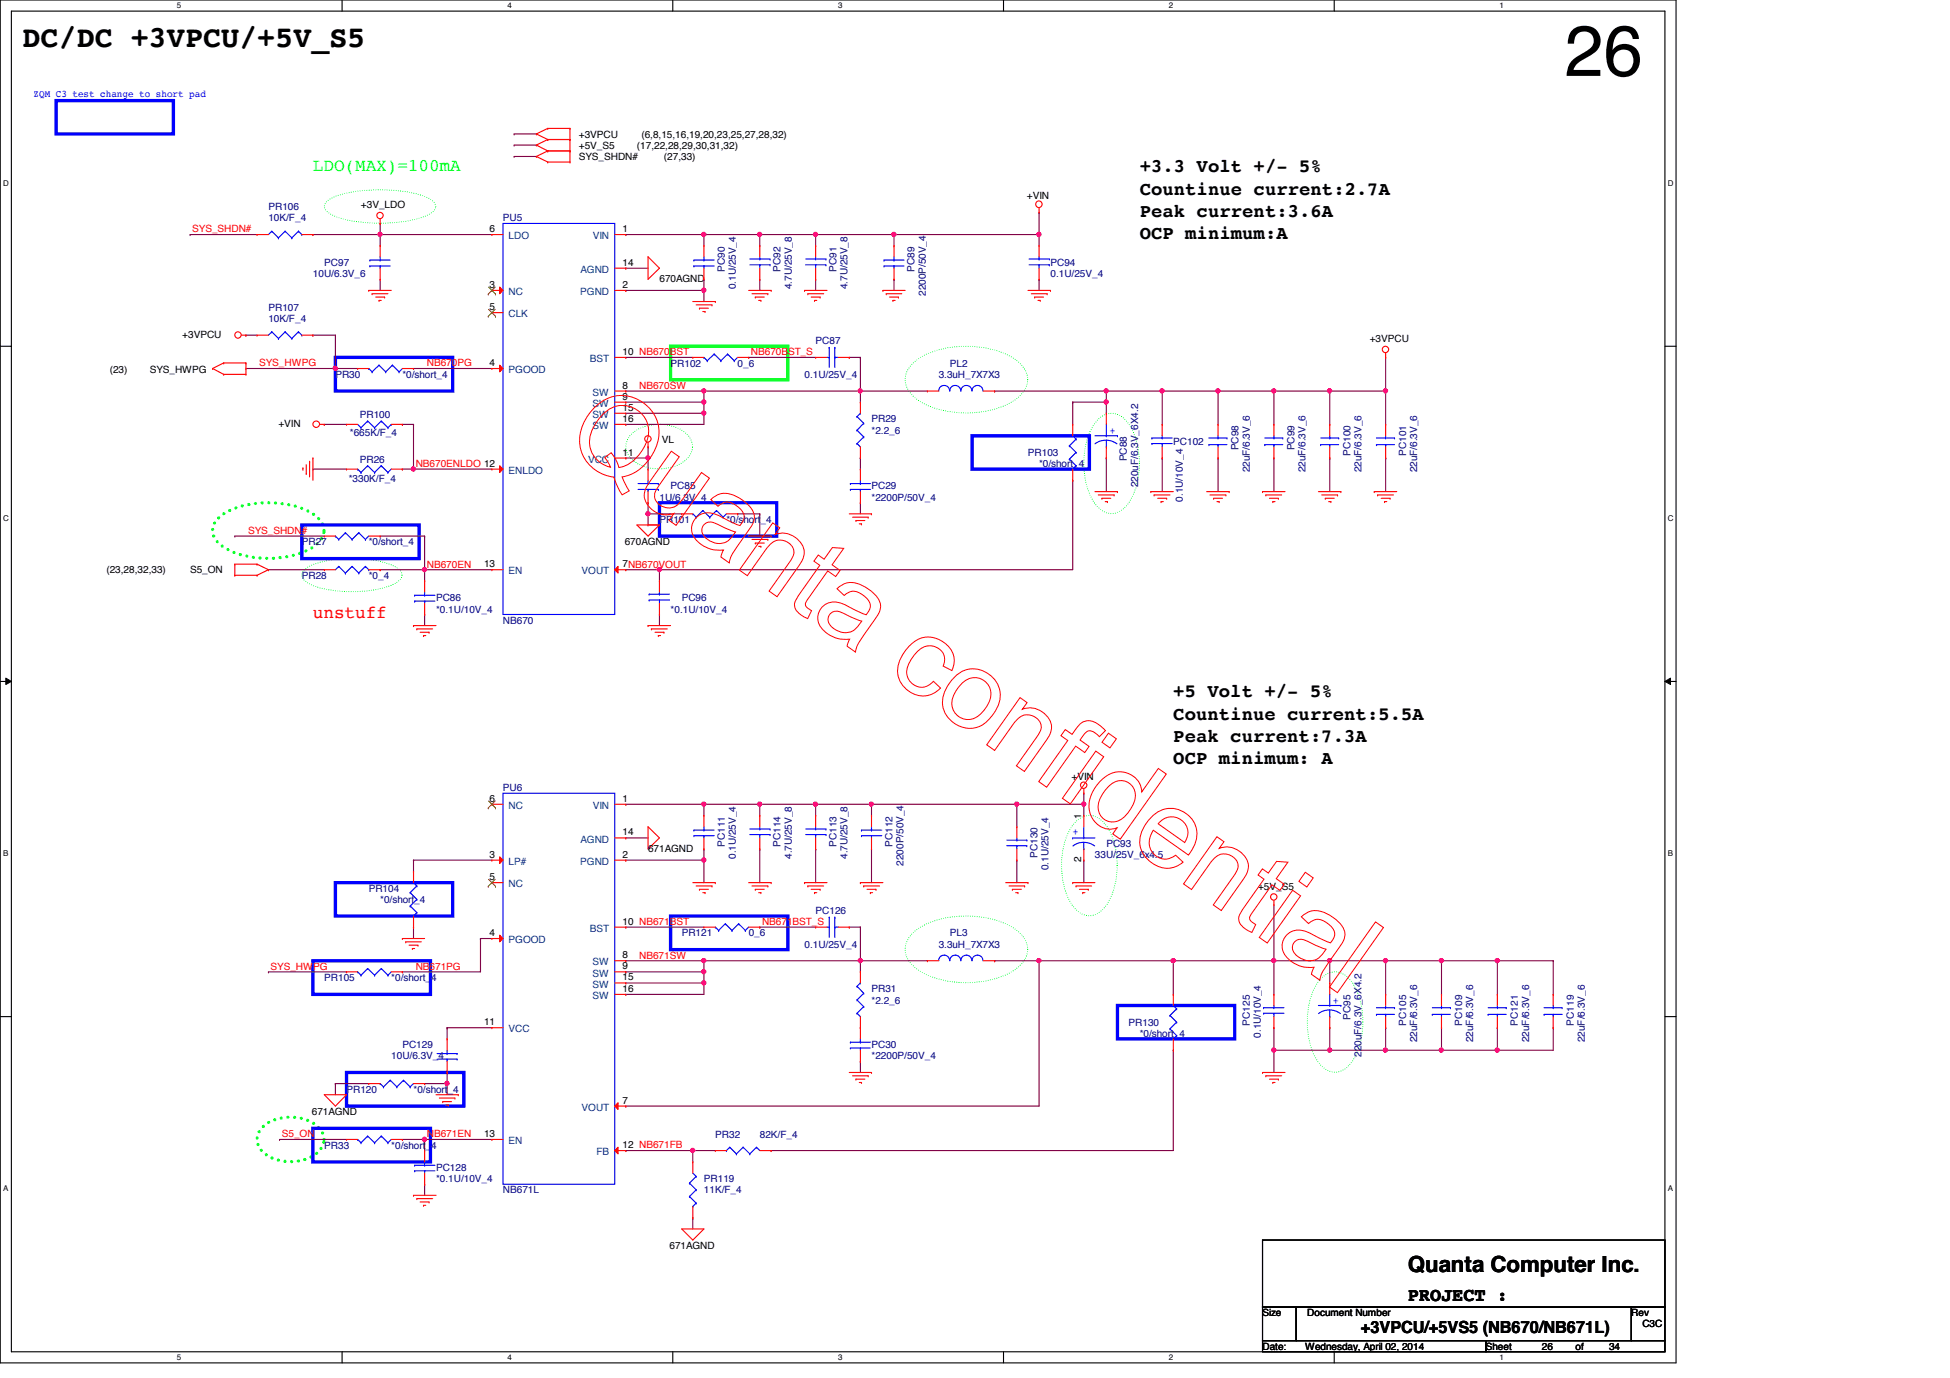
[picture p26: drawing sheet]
<svg xmlns="http://www.w3.org/2000/svg" width="297mm" height="210mm" viewBox="0 0 297 210" stroke-linecap="round" stroke-linejoin="round" font-family="sans-serif">
<defs><g id="words">
<text font-size="10.9" x="238.3" y="11.6">26</text>
<text font-size="4.6" x="3.4" y="7.2">DC/DC +3VPCU/+5V_S5</text>
<text font-size="3.4" x="214.5" y="193.8">Quanta Computer Inc.</text>
<g font-size="2.9">
<text x="173.6" y="26.2">+3.3 Volt +/- 5%</text>
<text x="173.6" y="29.6">Countinue current:2.7A</text>
<text x="173.6" y="33">Peak current:3.6A</text>
<text x="173.6" y="36.4">OCP minimum:A</text>
<text x="178.7" y="106.2">+5 Volt +/- 5%</text>
<text x="178.7" y="113">Peak current:7.3A</text>
<text x="178.7" y="109.6">Countinue current:5.5A</text>
<text x="178.7" y="116.4">OCP minimum: A</text>
<text x="214.5" y="198.1">PROJECT :</text>
</g>
<text font-size="2.7" fill="#00ff40" x="47.7" y="26">LDO(MAX)=100mA</text>
<text font-size="2.7" fill="#f00" x="47.7" y="94.1">unstuff</text>
<text font-size="2.5" x="207.3" y="203">+3VPCU/+5VS5 (NB670/NB671L)</text>
<g font-size="1.5" fill="#00f">
<text x="5.1" y="14.8">ZQM C3 test change to short pad</text>
<text x="169" y="66">+</text>
<text x="163.4" y="127.2">+</text>
<text x="203.1" y="152.9">+</text>
</g>
<g font-size="1.5">
<text x="88.2" y="21">+3VPCU</text>
<text x="88.2" y="22.6">+5V_S5</text>
<text x="97" y="22.6">(17,22,28,29,30,31,32)</text>
<text x="97.7" y="21">(6,8,15,16,19,20,23,25,27,28,32)</text>
<text x="88.2" y="24.4">SYS_SHDN#</text>
<text x="101.1" y="24.4">(27,33)</text>
<text x="55" y="31.7">+3V_LDO</text>
<text x="74.6" y="35.3">6</text>
<text x="94.8" y="35.3">1</text>
<text x="156.4" y="30.3">+VIN</text>
<text x="94.8" y="40.5">14</text>
<text x="74.6" y="43.9">3</text>
<text x="74.6" y="47.2">5</text>
<text x="94.8" y="43.9">2</text>
<text x="100.5" y="42.9">670AGND</text>
<text x="27.8" y="51.4">+3VPCU</text>
<text x="208.7" y="52.1">+3VPCU</text>
<text x="16.7" y="56.9">(23)</text>
<text x="22.8" y="56.9">SYS_HWPG</text>
<text x="74.6" y="55.8">4</text>
<text x="94.8" y="54.1">10 NB670BST</text>
<text x="94.8" y="59.2">8</text>
<text x="42.4" y="65">+VIN</text>
<text x="94.8" y="64.3">16</text>
<text x="94.8" y="60.9">9</text>
<text x="94.8" y="62.6">15</text>
<text x="94.8" y="69.4">11</text>
<text x="100.8" y="67.4">VL</text>
<text x="95.2" y="83.1">670AGND</text>
<text x="16.2" y="87.3">(23,28,32,33)</text>
<text x="29" y="87.3">S5_ON</text>
<text x="73.7" y="86.4">13</text>
<text x="94.8" y="86.4">7NB670VOUT</text>
<text x="163.2" y="118.8">+VIN</text>
<text x="74.6" y="122.1">6</text>
<text x="94.8" y="122.1">1</text>
<text x="164.7" y="124.8" transform="rotate(-90 164.7 124.8)">1</text>
<text x="74.6" y="130.6">3</text>
<text x="94.8" y="130.6">2</text>
<text x="94.8" y="127.3">14</text>
<text x="98.7" y="129.7">671AGND</text>
<text x="164.7" y="131.4" transform="rotate(-90 164.7 131.4)">2</text>
<text x="74.6" y="134.1">5</text>
<text x="191.6" y="135.5">+5V_S5</text>
<text x="74.6" y="142.6">4</text>
<text x="94.8" y="140.8">10 NB671BST</text>
<text x="94.8" y="146">8</text>
<text x="94.8" y="147.7">9</text>
<text x="94.8" y="149.4">15</text>
<text x="94.8" y="151.1">16</text>
<text x="73.7" y="156.2">11</text>
<text x="47.5" y="169.9">671AGND</text>
<text x="73.7" y="173.2">13</text>
<text x="94.8" y="168.1">7</text>
<text x="94.8" y="174.9">12 NB671FB</text>
<text x="102" y="190.3">671AGND</text>
<text x="192.3" y="200.5">Size</text>
<text x="199.1" y="200.5">Document Number</text>
<text x="248.5" y="200.5">Rev</text>
<text x="250.2" y="202.2">C3C</text>
<text x="192.3" y="205.6">Date:</text>
<text x="198.8" y="205.6">Wednesday, April 02, 2014</text>
<text x="226.4" y="205.6">Sheet</text>
<text x="234.9" y="205.6">26</text>
<text x="240" y="205.6">of</text>
<text x="245.1" y="205.6">34</text>
</g>
<g font-size="1.5" fill="#f00">
<text x="29.3" y="35.4">SYS_SHDN#</text>
<text x="39.5" y="55.8">SYS_HWPG</text>
<text x="65" y="55.8">NB670PG</text>
<text x="97.4" y="59.2">NB670SW</text>
<text x="114.4" y="54.1">NB670BST_S</text>
<text x="63.3" y="71.1">NB670ENLDO 12</text>
<text x="37.8" y="81.3">SYS_SHDN#</text>
<text x="65" y="86.4">NB670EN</text>
<text x="116.1" y="140.9">NB671BST_S</text>
<text x="41.2" y="147.7">SYS_HWPG</text>
<text x="63.3" y="147.7">NB671PG</text>
<text x="97.4" y="146">NB671SW</text>
<text x="42.9" y="173.2">S5_ON</text>
<text x="65" y="173.2">NB671EN</text>
</g>
<g font-size="1.5" fill="#000080">
<text x="40.9" y="32">PR106</text>
<text x="40.9" y="33.7">10K/F_4</text>
<text x="76.6" y="33.7">PU5</text>
<text x="49.4" y="40.5">PC97</text>
<text x="110.4" y="41.4" transform="rotate(-90 110.4 41.4)">PC90</text>
<text x="118.9" y="41.4" transform="rotate(-90 118.9 41.4)">PC92</text>
<text x="127.4" y="41.4" transform="rotate(-90 127.4 41.4)">PC91</text>
<text x="139.3" y="41.4" transform="rotate(-90 139.3 41.4)">PC89</text>
<text x="160" y="40.5">PC94</text>
<text x="40.9" y="47.3">PR107</text>
<text x="47.7" y="42.2">10U/6.3V_6</text>
<text x="112.1" y="44.1" transform="rotate(-90 112.1 44.1)">0.1U/25V_4</text>
<text x="120.6" y="44.1" transform="rotate(-90 120.6 44.1)">4.7U/25V_8</text>
<text x="129.1" y="44.1" transform="rotate(-90 129.1 44.1)">4.7U/25V_8</text>
<text x="141" y="45.1" transform="rotate(-90 141 45.1)">2200P/50V_4</text>
<text x="160" y="42.2">0.1U/25V_4</text>
<text x="40.9" y="49">10K/F_4</text>
<text x="124.2" y="52.5">PC87</text>
<text x="51.1" y="57.5">PR30</text>
<text x="61.3" y="57.5">*0/short_4</text>
<text x="102.1" y="55.8">PR102</text>
<text x="112.4" y="55.8">0_6</text>
<text x="122.6" y="57.5">0.1U/25V_4</text>
<text x="143" y="57.5">3.3uH_7X7X3</text>
<text x="144.7" y="55.8">PL2</text>
<text x="54.8" y="63.7">PR100</text>
<text x="132.8" y="64.3">PR29</text>
<text x="53.3" y="66.4">*665K/F_4</text>
<text x="54.8" y="70.5">PR26</text>
<text x="132.8" y="66">*2.2_6</text>
<text x="156.6" y="69.5">PR103</text>
<text x="158.3" y="71.2">*0/short_4</text>
<text x="171.7" y="70.3" transform="rotate(-90 171.7 70.3)">PC88</text>
<text x="178.7" y="67.8">PC102</text>
<text x="188.7" y="68.6" transform="rotate(-90 188.7 68.6)">PC98</text>
<text x="190.4" y="72" transform="rotate(-90 190.4 72)">22uF/6.3V_6</text>
<text x="197.2" y="68.6" transform="rotate(-90 197.2 68.6)">PC99</text>
<text x="198.9" y="72" transform="rotate(-90 198.9 72)">22uF/6.3V_6</text>
<text x="205.7" y="69.4" transform="rotate(-90 205.7 69.4)">PC100</text>
<text x="207.4" y="72" transform="rotate(-90 207.4 72)">22uF/6.3V_6</text>
<text x="214.2" y="69.4" transform="rotate(-90 214.2 69.4)">PC101</text>
<text x="215.9" y="72" transform="rotate(-90 215.9 72)">22uF/6.3V_6</text>
<text x="53.1" y="73.4">*330K/F_4</text>
<text x="100.5" y="76.3">1U/6.3V_4</text>
<text x="102.1" y="74.5">PC85</text>
<text x="132.8" y="74.5">PC29</text>
<text x="132.8" y="76.3">*2200P/50V_4</text>
<text x="173.4" y="74.2" transform="rotate(-90 173.4 74.2)">220uF/6.3V_6X4.2</text>
<text x="180.2" y="76.4" transform="rotate(-90 180.2 76.4)">0.1U/10V_4</text>
<text x="46" y="83.1">PR27</text>
<text x="56.2" y="83.1">*0/short_4</text>
<text x="100.5" y="79.7">PR101</text>
<text x="110.7" y="79.7">*0/short_4</text>
<text x="46" y="88.2">PR28</text>
<text x="56.2" y="88.2">*0_4</text>
<text x="66.4" y="91.6">PC86</text>
<text x="66.4" y="93.3">*0.1U/10V_4</text>
<text x="76.6" y="95">NB670</text>
<text x="102.1" y="93.3">*0.1U/10V_4</text>
<text x="103.8" y="91.6">PC96</text>
<text x="76.6" y="120.5">PU6</text>
<text x="110.4" y="129" transform="rotate(-90 110.4 129)">PC111</text>
<text x="112.1" y="130.9" transform="rotate(-90 112.1 130.9)">0.1U/25V_4</text>
<text x="118.9" y="129" transform="rotate(-90 118.9 129)">PC114</text>
<text x="120.6" y="130.9" transform="rotate(-90 120.6 130.9)">4.7U/25V_8</text>
<text x="127.4" y="129" transform="rotate(-90 127.4 129)">PC113</text>
<text x="129.1" y="130.9" transform="rotate(-90 129.1 130.9)">4.7U/25V_8</text>
<text x="135.9" y="129" transform="rotate(-90 135.9 129)">PC112</text>
<text x="137.6" y="131.9" transform="rotate(-90 137.6 131.9)">2200P/50V_4</text>
<text x="158" y="130.7" transform="rotate(-90 158 130.7)">PC130</text>
<text x="166.8" y="130.7">33U/25V_6x4.5</text>
<text x="168.5" y="129">PC93</text>
<text x="56.2" y="135.8">PR104</text>
<text x="57.9" y="137.5">*0/short_4</text>
<text x="159.7" y="132.5" transform="rotate(-90 159.7 132.5)">0.1U/25V_4</text>
<text x="103.8" y="142.6">PR121</text>
<text x="114" y="142.6">0_6</text>
<text x="124.2" y="139.2">PC126</text>
<text x="144.7" y="142.6">PL3</text>
<text x="49.4" y="149.4">PR105</text>
<text x="59.6" y="149.4">*0/short_4</text>
<text x="122.6" y="144.4">0.1U/25V_4</text>
<text x="143" y="144.4">3.3uH_7X7X3</text>
<text x="132.8" y="151.1">PR31</text>
<text x="132.8" y="152.9">*2.2_6</text>
<text x="205.7" y="155.4" transform="rotate(-90 205.7 155.4)">PC95</text>
<text x="59.6" y="161.4">10U/6.3V_4</text>
<text x="61.3" y="159.6">PC129</text>
<text x="132.8" y="159.6">PC30</text>
<text x="132.8" y="161.4">*2200P/50V_4</text>
<text x="171.9" y="156.3">PR130</text>
<text x="173.6" y="157.9">*0/short_4</text>
<text x="190.4" y="156.2" transform="rotate(-90 190.4 156.2)">PC125</text>
<text x="192.1" y="158.1" transform="rotate(-90 192.1 158.1)">0.1U/10V_4</text>
<text x="207.4" y="161" transform="rotate(-90 207.4 161)">220uF/6.3V_6X4.2</text>
<text x="214.2" y="156.2" transform="rotate(-90 214.2 156.2)">PC105</text>
<text x="215.9" y="158.8" transform="rotate(-90 215.9 158.8)">22uF/6.3V_6</text>
<text x="222.7" y="156.2" transform="rotate(-90 222.7 156.2)">PC109</text>
<text x="224.4" y="158.8" transform="rotate(-90 224.4 158.8)">22uF/6.3V_6</text>
<text x="231.2" y="156.2" transform="rotate(-90 231.2 156.2)">PC121</text>
<text x="232.9" y="158.8" transform="rotate(-90 232.9 158.8)">22uF/6.3V_6</text>
<text x="239.7" y="156.2" transform="rotate(-90 239.7 156.2)">PC119</text>
<text x="241.4" y="158.8" transform="rotate(-90 241.4 158.8)">22uF/6.3V_6</text>
<text x="52.8" y="166.5">PR120</text>
<text x="63" y="166.5">*0/short_4</text>
<text x="109" y="173.3">PR32</text>
<text x="115.7" y="173.3">82K/F_4</text>
<text x="49.4" y="175">PR33</text>
<text x="59.6" y="175">*0/short_4</text>
<text x="66.4" y="178.4">PC128</text>
<text x="66.4" y="180.1">*0.1U/10V_4</text>
<text x="76.6" y="181.8">NB671L</text>
<text x="107.2" y="180.1">PR119</text>
<text x="107.2" y="181.8">11K/F_4</text>
</g>
<g font-size="1.5" fill="#004080">
<text x="77.5" y="36.4">LDO</text>
<text x="88.4" y="41.6">AGND</text>
<text x="90.3" y="36.4">VIN</text>
<text x="77.5" y="45">NC</text>
<text x="88.4" y="45">PGND</text>
<text x="77.5" y="48.3">CLK</text>
<text x="77.5" y="56.9">PGOOD</text>
<text x="89.9" y="55.2">BST</text>
<text x="90.3" y="65.4">SW</text>
<text x="90.3" y="60.3">SW</text>
<text x="90.3" y="62">SW</text>
<text x="90.3" y="63.7">SW</text>
<text x="89.6" y="70.5">VCC</text>
<text x="77.5" y="72.2">ENLDO</text>
<text x="77.5" y="87.5">EN</text>
<text x="88.6" y="87.5">VOUT</text>
<text x="77.5" y="123.2">NC</text>
<text x="90.3" y="123.2">VIN</text>
<text x="77.5" y="131.7">LP#</text>
<text x="88.4" y="131.7">PGND</text>
<text x="88.4" y="128.4">AGND</text>
<text x="77.5" y="135.2">NC</text>
<text x="77.5" y="143.7">PGOOD</text>
<text x="89.9" y="141.9">BST</text>
<text x="90.3" y="147.1">SW</text>
<text x="90.3" y="148.8">SW</text>
<text x="90.3" y="152.2">SW</text>
<text x="90.3" y="150.5">SW</text>
<text x="77.5" y="157.3">VCC</text>
<text x="88.6" y="169.2">VOUT</text>
<text x="77.5" y="174.3">EN</text>
<text x="90.8" y="176">FB</text>
</g>
<g font-size="1.2">
<text x="26.9" y="1.3">5</text>
<text x="77.3" y="1.3">4</text>
<text x="127.7" y="1.3">3</text>
<text x="178.1" y="1.3">2</text>
<text x="228.4" y="1.3">1</text>
<text x=".5" y="28.3">D</text>
<text x="254" y="28.3">D</text>
<text x=".5" y="79.4">C</text>
<text x="254" y="79.4">C</text>
<text x=".5" y="130.4">B</text>
<text x="254" y="130.4">B</text>
<text x=".5" y="181.5">A</text>
<text x="254" y="181.5">A</text>
<text x="26.9" y="207.2">5</text>
<text x="77.3" y="207.2">4</text>
<text x="127.7" y="207.2">3</text>
<text x="178.1" y="207.2">2</text>
<text x="228.4" y="207.2">1</text>
</g>
</g></defs>
<path d="M0 0h255.3v207.6h-255.3zM1.7 1.7h251.9v204.2h-251.9z" fill="none" stroke="#000" stroke-width=".17"/>
<g fill="#fff">
<path d="M26.9 .2h.7v1.3h-.7z"/>
<path d="M26.9 206.1h.7v1.3h-.7z"/>
</g>
<path d="M52.1 0v1.7M52.1 205.9v1.7" fill="none" stroke="#000" stroke-width=".17"/>
<g fill="#fff">
<path d="M77.3 .2h.6v1.3h-.6z"/>
<path d="M77.3 206.1h.6v1.3h-.6z"/>
</g>
<path d="M102.5 0v1.7M102.5 205.9v1.7" fill="none" stroke="#000" stroke-width=".17"/>
<g fill="#fff">
<path d="M127.7 .2h.6v1.3h-.6z"/>
<path d="M127.7 206.1h.6v1.3h-.6z"/>
</g>
<path d="M152.9 0v1.7M152.9 205.9v1.7" fill="none" stroke="#000" stroke-width=".17"/>
<g fill="#fff">
<path d="M178.1 .2h.6v1.3h-.6z"/>
<path d="M178.1 206.1h.6v1.3h-.6z"/>
</g>
<path d="M203.2 0v1.7M203.2 205.9v1.7" fill="none" stroke="#000" stroke-width=".17"/>
<g fill="#fff">
<path d="M228.4 .2h.7v1.3h-.7z"/>
<path d="M228.4 206.1h.7v1.3h-.7z"/>
<path d="M.5 27.2h.8v1.4h-.8z"/>
<path d="M254 27.2h.9v1.4h-.9z"/>
<path d="M.5 78.3h.8v1.3h-.8z"/>
<path d="M254 78.3h.9v1.3h-.9z"/>
</g>
<path d="M0 52.7h1.7M253.6 52.7h1.7" fill="none" stroke="#000" stroke-width=".17"/>
<g fill="#fff">
<path d="M.5 129.3h.7v1.4h-.7z"/>
<path d="M254 129.3h.8v1.4h-.8z"/>
</g>
<path d="M0 103.8h1.7M253.6 103.8h1.7" fill="none" stroke="#000" stroke-width=".17"/>
<path d="M.9 103.3l.8 .5-.8 .5zM253.6 103.8l.9-.5v1z" fill="#000"/>
<path d="M.9 103.3l.8 .5-.8 .5zM253.6 103.8l.9-.5v1z" fill="none" stroke="#000" stroke-width=".15"/>
<g fill="#fff">
<path d="M.5 180.4h.7v1.3h-.7z"/>
<path d="M254 180.4h.8v1.3h-.8z"/>
</g>
<path d="M0 154.9h1.7M253.6 154.9h1.7" fill="none" stroke="#000" stroke-width=".17"/>
<path d="M33.2 79a9.7 9.7 0 0 1 6.4-2.4 13.1 13.1 0 0 1 8.4 1.9 2.63 2.63 0 0 1 0 4.6 13.4 13.4 0 0 1-9.6 1.8 9.1 9.1 0 0 1-5.2-2.3 2.44 2.44 0 0 1 0-3.6zM39.8 171.8a6.6 6.6 0 0 1 7-1.2 3.4 3.4 0 0 1 2.6 3 3.4 3.4 0 0 1-2.6 2.9 6.7 6.7 0 0 1-7-1.2 2.49 2.49 0 0 1 0-3.5z" fill="none" stroke="#00ff40" stroke-width=".51" stroke-dasharray="0 1"/>
<path d="M49.8 30.6a10.4 10.4 0 0 1 5.4-1.6 22.8 22.8 0 0 1 9.5 .9 2.11 2.11 0 0 1 1.7 1.6 2.12 2.12 0 0 1-1.7 1.5 23.1 23.1 0 0 1-13.7 0 2.11 2.11 0 0 1-1.6-1.5l.1-.5zM138.7 55.7a9.6 9.6 0 0 1 5.8-2.7 15 15 0 0 1 9.7 1.5 3.8 3.8 0 0 1 2.2 4.1 6.1 6.1 0 0 1-4.1 3.5 15.3 15.3 0 0 1-12.1-.9 3.8 3.8 0 0 1-2.2-4.1l.3-.8zM96 66.3a6.6 6.6 0 0 1 8.8 0 2.54 2.54 0 0 1-.5 3.9 6.7 6.7 0 0 1-8.3-.5 2.49 2.49 0 0 1 0-3.4zM167.4 63.8a2.79 2.79 0 0 1 4.4 .6 11.8 11.8 0 0 1 0 12.4 2.86 2.86 0 0 1-5 0 12.1 12.1 0 0 1-.5-11.6zM46.4 86.8a8.9 8.9 0 0 1 4.8-1.6 18.8 18.8 0 0 1 8.6 .9 2 2 0 0 1 1.5 1.5 2.02 2.02 0 0 1-1.5 1.5 18.8 18.8 0 0 1-12.4 0 2.01 2.01 0 0 1-1.4-1.5l.1-.4zM164 125.1a2.79 2.79 0 0 1 4.4 .6 11.8 11.8 0 0 1 0 12.3 2.86 2.86 0 0 1-5 0 12.1 12.1 0 0 1-.5-11.6zM138.7 142.5a9.6 9.6 0 0 1 5.8-2.8 15 15 0 0 1 9.7 1.6 3.8 3.8 0 0 1 2.2 4.1 6.1 6.1 0 0 1-4.1 3.5 15.3 15.3 0 0 1-12.1-1 3.8 3.8 0 0 1-2.2-4l.3-.8zM201.4 148.9a2.79 2.79 0 0 1 4.5 .6 11.8 11.8 0 0 1 0 12.3 2.86 2.86 0 0 1-5 0 12.1 12.1 0 0 1-.5-11.5z" fill="none" stroke="#00ff40" stroke-width=".17" stroke-dasharray="0 .3"/>
<path d="M8.5 15.3h17.9v5.1h-17.9zM51.1 54.4h17.9v5.2h-17.9zM46 80h17.8v5.1h-17.8zM100.5 76.6h17.8v5.1h-17.8zM148.1 66.4h17.8v5.1h-17.8zM51.1 134.5h17.9v5h-17.9zM102.1 139.5h17.9v5.2h-17.9zM47.7 146.3h17.9v5.2h-17.9zM170.2 153.2h17.9v5h-17.9zM47.7 171.9h17.9v5.1h-17.9zM52.8 163.4h17.9v5.1h-17.9z" fill="none" stroke="#00f" stroke-width=".51"/>
<path d="M102.1 52.7h17.9v5.2h-17.9z" fill="none" stroke="#0f0" stroke-width=".51"/>
<path d="M78.3 22.1h.1M78.3 20.4h.1M78.3 22.1h3.4M78.3 20.4h3.4M61.3 71.5h.1M61.3 71.5h13.6M63 71.5h.1" fill="none" stroke="#800040" stroke-width=".17"/>
<circle cx="63" cy="71.4" r=".32" fill="#f0f"/>
<circle cx="63" cy="71.4" r=".32" fill="none" stroke="#f0f" stroke-width=".17"/>
<path d="M51.1 51.1h.1M51.1 51.1v5M47.7 71.5h.1M47.7 71.5h5.1M63 64.6h.1M63 64.6v6.9" fill="none" stroke="#800040" stroke-width=".17"/>
<circle cx="51.1" cy="56.1" r=".32" fill="#f0f"/>
<circle cx="51.1" cy="56.1" r=".32" fill="none" stroke="#f0f" stroke-width=".17"/>
<path d="M37.5 51.1h.1M37.5 51.1h1.7M47.7 51.1h.1M47.7 51.1h3.4M61.3 64.6h.1M61.3 64.6h1.7M40.9 86.8h.1M40.9 86.8h8.5M64.7 86.8h.1M64.7 86.8h10.2" fill="none" stroke="#800040" stroke-width=".17"/>
<circle cx="64.7" cy="86.8" r=".32" fill="#f0f"/>
<circle cx="64.7" cy="86.8" r=".32" fill="none" stroke="#f0f" stroke-width=".17"/>
<g fill="none" stroke="#800040" stroke-width=".17">
<path d="M37.5 56.1h.1M37.5 56.1h13.6M95.3 44.2h.1M107.2 42.5h.1M107.2 42.5v1.7h-11.9M177 59.6h.1M177 59.6h8.5M185.5 59.6h.1M185.5 59.6v5M57.9 86.8h.1M57.9 86.8h6.8M64.7 86.8h.1"/>
<path d="M64.7 93.6h.1M64.7 86.8v1.7M64.7 93.6v1.7M95.3 86.8h.1M95.3 86.8h5.2M100.5 86.8h.1M100.5 93.6h.1M100.5 86.8v1.7M100.5 93.6v1.7"/>
</g>
<circle cx="107.2" cy="44.2" r=".32" fill="#f0f"/>
<circle cx="107.2" cy="44.2" r=".32" fill="none" stroke="#f0f" stroke-width=".17"/>
<path d="M63 56.1h.1M63 56.1h11.9M194.1 59.6h.1M194.1 59.6v5M194.1 59.6h8.5M202.6 59.6h.1M202.6 59.6v5" fill="none" stroke="#800040" stroke-width=".17"/>
<circle cx="202.5" cy="59.5" r=".32" fill="#f0f"/>
<circle cx="202.5" cy="59.5" r=".32" fill="none" stroke="#f0f" stroke-width=".17"/>
<path d="M95.3 35.7h.1M95.3 35.7h11.9M95.3 59.6h.1M95.3 59.6h11.9M107.2 59.6h.1M107.2 59.6v1.7M202.6 59.6h.1M202.6 59.6h8.5M95.3 64.6h.1M95.3 64.6h11.9" fill="none" stroke="#800040" stroke-width=".17"/>
<circle cx="107.2" cy="35.7" r=".32" fill="#f0f"/>
<circle cx="107.2" cy="35.7" r=".32" fill="none" stroke="#f0f" stroke-width=".17"/>
<path d="M95.3 69.8h.1M95.3 69.8h3.4" fill="none" stroke="#800040" stroke-width=".17"/>
<circle cx="98.7" cy="69.7" r=".32" fill="#f0f"/>
<circle cx="98.7" cy="69.7" r=".32" fill="none" stroke="#f0f" stroke-width=".17"/>
<path d="M100.5 86.8h.1M100.5 86.8h62.9" fill="none" stroke="#800040" stroke-width=".17"/>
<circle cx="100.4" cy="86.8" r=".32" fill="#f0f"/>
<circle cx="100.4" cy="86.8" r=".32" fill="none" stroke="#f0f" stroke-width=".17"/>
<path d="M158.3 35.7h.1M158.3 35.7v1.7" fill="none" stroke="#800040" stroke-width=".17"/>
<circle cx="158.3" cy="35.7" r=".32" fill="#f0f"/>
<circle cx="158.3" cy="35.7" r=".32" fill="none" stroke="#f0f" stroke-width=".17"/>
<path d="M211.1 59.6h.1M211.1 59.6v5" fill="none" stroke="#800040" stroke-width=".17"/>
<circle cx="211" cy="59.5" r=".32" fill="#f0f"/>
<circle cx="211" cy="59.5" r=".32" fill="none" stroke="#f0f" stroke-width=".17"/>
<path d="M168.5 59.6h.1M168.5 59.6v1.7h-5.1M163.4 61.3h.1M163.4 61.3v3.3" fill="none" stroke="#800040" stroke-width=".17"/>
<circle cx="168.5" cy="61.2" r=".32" fill="#f0f"/>
<circle cx="168.5" cy="61.2" r=".32" fill="none" stroke="#f0f" stroke-width=".17"/>
<path d="M57.9 35.7h.1M57.9 35.7h17M163.4 73.2h.1M163.4 73.2v13.6" fill="none" stroke="#800040" stroke-width=".17"/>
<circle cx="57.9" cy="35.7" r=".32" fill="#f0f"/>
<circle cx="57.9" cy="35.7" r=".32" fill="none" stroke="#f0f" stroke-width=".17"/>
<g fill="none" stroke="#800040" stroke-width=".17">
<path d="M57.9 34h.1M57.9 35.7h.1M57.9 34v3.4M57.9 42.5h.1M57.9 42.5v1.7M107.2 59.6h.1M114 54.4h.1M114 54.4h10.2M129.4 54.4h.1M129.4 54.4h1.7M131.1 54.4h.1M131.1 54.4v5.2h-23.9"/>
<path d="M98.7 69.8h.1M98.7 69.8v1.7"/>
</g>
<circle cx="131" cy="59.5" r=".32" fill="#f0f"/>
<circle cx="131" cy="59.5" r=".32" fill="none" stroke="#f0f" stroke-width=".17"/>
<circle cx="107.2" cy="59.5" r=".32" fill="#f0f"/>
<circle cx="107.2" cy="59.5" r=".32" fill="none" stroke="#f0f" stroke-width=".17"/>
<path d="M107.2 35.7h.1M107.2 35.7v1.7M151.5 59.6h.1M151.5 59.6h17" fill="none" stroke="#800040" stroke-width=".17"/>
<circle cx="168.5" cy="59.5" r=".32" fill="#f0f"/>
<circle cx="168.5" cy="59.5" r=".32" fill="none" stroke="#f0f" stroke-width=".17"/>
<path d="M115.7 35.7h.1M115.7 35.7h8.5M115.7 42.5h.1M115.7 42.5v1.7" fill="none" stroke="#800040" stroke-width=".17"/>
<circle cx="115.7" cy="35.7" r=".32" fill="#f0f"/>
<circle cx="115.7" cy="35.7" r=".32" fill="none" stroke="#f0f" stroke-width=".17"/>
<path d="M136.2 35.7h.1M136.2 35.7v1.7M168.5 59.6h.1M168.5 59.6h8.5" fill="none" stroke="#800040" stroke-width=".17"/>
<circle cx="177" cy="59.5" r=".32" fill="#f0f"/>
<circle cx="177" cy="59.5" r=".32" fill="none" stroke="#f0f" stroke-width=".17"/>
<g fill="none" stroke="#800040" stroke-width=".17">
<path d="M107.2 35.7h.1M107.2 35.7h8.5M115.7 35.7h.1M115.7 35.7v1.7M124.2 35.7h.1M124.2 35.7v1.7M51.1 56.1h.1M51.1 56.1h3.4M95.3 54.4h.1M95.3 40.9h.1M95.3 54.4h10.2M95.3 40.9h3.4"/>
<path d="M107.2 44.2h.1M107.2 44.2v1.7M124.2 42.5h.1M124.2 42.5v1.7M131.1 59.6h.1M131.1 59.6h10.2M131.1 59.6v1.7M177 59.6h.1M177 59.6v5M131.1 69.8h.1M131.1 76.6h.1M131.1 69.8v1.7"/>
<path d="M131.1 76.6v1.7M168.5 69.8h.1M168.5 61.3h.1M168.5 61.3v1.6M168.5 69.8v5.1M177 69.8h.1M177 69.8v5.1M185.5 69.8h.1M185.5 69.8v5.1M194.1 69.8h.1M194.1 69.8v5.1M202.6 69.8h.1"/>
<path d="M202.6 69.8v5.1M211.1 69.8h.1M211.1 69.8v5.1M42.6 173.6h.1M42.6 173.6h10.2M64.7 173.6h.1M64.7 173.6h10.2M105.5 175.3h.1M105.5 175.3h3.5M117.5 175.3h.1M117.5 175.3h61.2"/>
</g>
<circle cx="64.7" cy="173.5" r=".32" fill="#f0f"/>
<circle cx="64.7" cy="173.5" r=".32" fill="none" stroke="#f0f" stroke-width=".17"/>
<g fill="none" stroke="#800040" stroke-width=".17">
<path d="M95.3 131h.1M95.3 131h11.9M107.2 131h.1M107.2 131v3.5M40.9 148h.1M40.9 148h11.9M61.3 173.6h.1M61.3 173.6h3.4M64.7 173.6h.1M64.7 173.6v1.7M105.5 175.3h.1M105.5 175.3v1.7"/>
<path d="M64.7 180.4h.1M64.7 180.4v1.7M105.5 185.5h.1M105.5 185.5v1.7"/>
</g>
<circle cx="107.2" cy="131" r=".32" fill="#f0f"/>
<circle cx="107.2" cy="131" r=".32" fill="none" stroke="#f0f" stroke-width=".17"/>
<path d="M61.3 148h.1M61.3 148h11.9M158.3 146.3h.1M158.3 146.3v22.2h-63M95.3 168.5h.1" fill="none" stroke="#800040" stroke-width=".17"/>
<circle cx="158.3" cy="146.3" r=".32" fill="#f0f"/>
<circle cx="158.3" cy="146.3" r=".32" fill="none" stroke="#f0f" stroke-width=".17"/>
<path d="M95.3 122.5h.1M95.3 122.5h11.9M95.3 151.5h.1M95.3 146.3h.1M95.3 146.3h11.9M107.2 149.7h.1M107.2 149.7v1.8h-11.9M151.5 146.3h.1M151.5 146.3h6.8" fill="none" stroke="#800040" stroke-width=".17"/>
<circle cx="107.2" cy="122.5" r=".32" fill="#f0f"/>
<circle cx="107.2" cy="122.5" r=".32" fill="none" stroke="#f0f" stroke-width=".17"/>
<path d="M154.9 122.5h.1M154.9 122.5v3.4M178.7 146.3h.1M178.7 146.3v5.2M202.6 146.3h.1M202.6 146.3v3.4" fill="none" stroke="#800040" stroke-width=".17"/>
<circle cx="202.5" cy="146.3" r=".32" fill="#f0f"/>
<circle cx="202.5" cy="146.3" r=".32" fill="none" stroke="#f0f" stroke-width=".17"/>
<path d="M107.2 146.3h.1M115.7 141.2h.1M115.7 141.2h8.5M129.4 141.2h.1M129.4 141.2h1.7M131.1 141.2h.1M131.1 141.2v5.1h-23.9M178.7 160h.1M178.7 160v15.3" fill="none" stroke="#800040" stroke-width=".17"/>
<circle cx="131" cy="146.3" r=".32" fill="#f0f"/>
<circle cx="131" cy="146.3" r=".32" fill="none" stroke="#f0f" stroke-width=".17"/>
<circle cx="107.2" cy="146.3" r=".32" fill="#f0f"/>
<circle cx="107.2" cy="146.3" r=".32" fill="none" stroke="#f0f" stroke-width=".17"/>
<g fill="none" stroke="#800040" stroke-width=".17">
<path d="M107.2 122.5h.1M107.2 122.5v1.7M115.7 129.3h.1M115.7 122.5h.1M115.7 129.3v5.2M115.7 122.5h17.1M124.2 122.5h.1M124.2 122.5v1.7M132.8 122.5h.1M132.8 122.5v1.7M194.1 146.3h.1M194.1 146.3h8.5"/>
<path d="M194.1 146.3v5.2"/>
</g>
<circle cx="132.7" cy="122.5" r=".32" fill="#f0f"/>
<circle cx="132.7" cy="122.5" r=".32" fill="none" stroke="#f0f" stroke-width=".17"/>
<circle cx="124.2" cy="122.5" r=".32" fill="#f0f"/>
<circle cx="124.2" cy="122.5" r=".32" fill="none" stroke="#f0f" stroke-width=".17"/>
<path d="M115.7 122.5h.1M115.7 122.5v1.7M132.8 129.3h.1M132.8 129.3v5.2" fill="none" stroke="#800040" stroke-width=".17"/>
<circle cx="115.7" cy="122.5" r=".32" fill="#f0f"/>
<circle cx="115.7" cy="122.5" r=".32" fill="none" stroke="#f0f" stroke-width=".17"/>
<g fill="none" stroke="#800040" stroke-width=".17">
<path d="M95.3 61.3h.1M95.3 61.3h11.9M95.3 127.6h.1M95.3 127.6h3.4M107.2 122.5h.1M107.2 122.5h8.5M124.2 129.3h.1M124.2 129.3v5.2M68.1 156.5h.1M68.1 156.5v1.7M68.1 156.5h6.8M95.3 141.2h.1"/>
<path d="M95.3 141.2h11.9M131.1 146.3h.1M131.1 146.3h10.2M131.1 146.3v1.7M68.1 165.1h.1M68.1 165.1v1.7M131.1 161.7h.1M131.1 161.7v1.7"/>
</g>
<circle cx="107.2" cy="61.2" r=".32" fill="#f0f"/>
<circle cx="107.2" cy="61.2" r=".32" fill="none" stroke="#f0f" stroke-width=".17"/>
<path d="M95.3 62.9h.1M107.2 61.3h.1M107.2 61.3v1.6h-11.9" fill="none" stroke="#800040" stroke-width=".17"/>
<circle cx="107.2" cy="62.9" r=".32" fill="#f0f"/>
<circle cx="107.2" cy="62.9" r=".32" fill="none" stroke="#f0f" stroke-width=".17"/>
<path d="M107.2 62.9h.1M107.2 62.9v1.7M95.3 148h.1M95.3 148h11.9" fill="none" stroke="#800040" stroke-width=".17"/>
<circle cx="107.2" cy="148" r=".32" fill="#f0f"/>
<circle cx="107.2" cy="148" r=".32" fill="none" stroke="#f0f" stroke-width=".17"/>
<path d="M95.3 149.7h.1M95.3 149.7h11.9" fill="none" stroke="#800040" stroke-width=".17"/>
<circle cx="107.2" cy="149.7" r=".32" fill="#f0f"/>
<circle cx="107.2" cy="149.7" r=".32" fill="none" stroke="#f0f" stroke-width=".17"/>
<path d="M98.7 68.1h.1M98.7 68.1v1.7M154.9 122.5h.1M154.9 122.5h10.2" fill="none" stroke="#800040" stroke-width=".17"/>
<circle cx="165.1" cy="122.5" r=".32" fill="#f0f"/>
<circle cx="165.1" cy="122.5" r=".32" fill="none" stroke="#f0f" stroke-width=".17"/>
<circle cx="154.9" cy="122.5" r=".32" fill="#f0f"/>
<circle cx="154.9" cy="122.5" r=".32" fill="none" stroke="#f0f" stroke-width=".17"/>
<path d="M124.2 35.7h.1M124.2 35.7h12" fill="none" stroke="#800040" stroke-width=".17"/>
<circle cx="136.2" cy="35.7" r=".32" fill="#f0f"/>
<circle cx="136.2" cy="35.7" r=".32" fill="none" stroke="#f0f" stroke-width=".17"/>
<circle cx="124.2" cy="35.7" r=".32" fill="#f0f"/>
<circle cx="124.2" cy="35.7" r=".32" fill="none" stroke="#f0f" stroke-width=".17"/>
<path d="M136.2 42.5h.1M136.2 42.5v1.7M158.3 42.5h.1M158.3 42.5v1.7M154.9 131h.1M154.9 131v3.5M158.3 146.3h.1M158.3 146.3h35.8M178.7 146.3h.1M194.1 160h.1M194.1 160v3.4M194.1 160h8.5" fill="none" stroke="#800040" stroke-width=".17"/>
<circle cx="194" cy="146.3" r=".32" fill="#f0f"/>
<circle cx="194" cy="146.3" r=".32" fill="none" stroke="#f0f" stroke-width=".17"/>
<circle cx="178.7" cy="146.3" r=".32" fill="#f0f"/>
<circle cx="178.7" cy="146.3" r=".32" fill="none" stroke="#f0f" stroke-width=".17"/>
<path d="M202.6 156.5h.1M202.6 156.5v3.5" fill="none" stroke="#800040" stroke-width=".17"/>
<circle cx="202.5" cy="160" r=".32" fill="#f0f"/>
<circle cx="202.5" cy="160" r=".32" fill="none" stroke="#f0f" stroke-width=".17"/>
<g fill="none" stroke="#800040" stroke-width=".17">
<path d="M63 131h.1M63 131h11.9M63 131v1.7M165.1 131h.1M165.1 120.8h.1M165.1 122.5h.1M165.1 120.8v3.4M165.1 131v3.5M63 141.2h.1M63 141.2v1.8M73.2 143h.1M73.2 143v5"/>
<path d="M73.2 143h1.7M202.6 146.3h.1M202.6 146.3h8.5M228.1 160h.1M228.1 156.5h.1M228.1 156.5v3.5M236.6 146.3h.1M236.6 156.5h.1M236.6 156.5v3.5h-8.5M236.6 146.3v5.2"/>
</g>
<circle cx="228.1" cy="160" r=".32" fill="#f0f"/>
<circle cx="228.1" cy="160" r=".32" fill="none" stroke="#f0f" stroke-width=".17"/>
<path d="M219.6 156.5h.1M219.6 156.5v3.5" fill="none" stroke="#800040" stroke-width=".17"/>
<circle cx="219.6" cy="160" r=".32" fill="#f0f"/>
<circle cx="219.6" cy="160" r=".32" fill="none" stroke="#f0f" stroke-width=".17"/>
<path d="M211.1 156.5h.1M211.1 156.5v3.5" fill="none" stroke="#800040" stroke-width=".17"/>
<circle cx="211" cy="160" r=".32" fill="#f0f"/>
<circle cx="211" cy="160" r=".32" fill="none" stroke="#f0f" stroke-width=".17"/>
<path d="M211.1 146.3h.1M211.1 146.3v5.2" fill="none" stroke="#800040" stroke-width=".17"/>
<circle cx="211" cy="146.3" r=".32" fill="#f0f"/>
<circle cx="211" cy="146.3" r=".32" fill="none" stroke="#f0f" stroke-width=".17"/>
<path d="M211.1 146.3h.1M211.1 146.3h17M219.6 146.3h.1M219.6 146.3v5.2" fill="none" stroke="#800040" stroke-width=".17"/>
<circle cx="228.1" cy="146.3" r=".32" fill="#f0f"/>
<circle cx="228.1" cy="146.3" r=".32" fill="none" stroke="#f0f" stroke-width=".17"/>
<circle cx="219.6" cy="146.3" r=".32" fill="#f0f"/>
<circle cx="219.6" cy="146.3" r=".32" fill="none" stroke="#f0f" stroke-width=".17"/>
<g fill="none" stroke="#800040" stroke-width=".17">
<path d="M29 35.7h.1M29 35.7h10.2M47.7 35.7h.1M47.7 35.7h10.2M78.3 23.8h.1M78.3 23.8h3.4M49.4 64.6h.1M49.4 64.6h3.4M35.8 81.7h.1M35.8 81.7h13.6M57.9 81.7h.1M57.9 81.7h6.8"/>
<path d="M64.7 81.7h.1M64.7 81.7v5.1M194.1 156.5h.1M194.1 156.5v3.5M228.1 146.3h.1M228.1 146.3v5.2M228.1 146.3h8.5"/>
</g>
<circle cx="194" cy="160" r=".32" fill="#f0f"/>
<circle cx="194" cy="160" r=".32" fill="none" stroke="#f0f" stroke-width=".17"/>
<path d="M107.2 148h.1M107.2 146.3h.1M107.2 146.3v3.4M202.6 160h.1M202.6 160h25.5M211.1 160h.1M219.6 160h.1M95.3 175.3h.1M95.3 175.3h10.2" fill="none" stroke="#800040" stroke-width=".17"/>
<circle cx="105.5" cy="175.2" r=".32" fill="#f0f"/>
<circle cx="105.5" cy="175.2" r=".32" fill="none" stroke="#f0f" stroke-width=".17"/>
<path d="M98.7 80h.1M98.7 78.3h.1M98.7 80h1.8M98.7 78.3v1.7" fill="none" stroke="#800040" stroke-width=".17"/>
<circle cx="98.7" cy="78.2" r=".32" fill="#f0f"/>
<circle cx="98.7" cy="78.2" r=".32" fill="none" stroke="#f0f" stroke-width=".17"/>
<path d="M98.7 78.3h.1M98.7 78.3h5.1M112.3 78.3h.1M112.3 78.3h3.4M115.7 78.3h.1M115.7 78.3v3.4M51.1 165.1h.1M51.1 165.1v1.7M64.7 165.1h.1M64.7 165.1h3.4" fill="none" stroke="#800040" stroke-width=".17"/>
<circle cx="68.1" cy="165" r=".32" fill="#f0f"/>
<circle cx="68.1" cy="165" r=".32" fill="none" stroke="#f0f" stroke-width=".17"/>
<path d="M185.5 59.6h.1M185.5 59.6h8.6M107.2 129.3h.1M107.2 129.3v1.7M51.1 165.1h.1M51.1 165.1h5.1" fill="none" stroke="#800040" stroke-width=".17"/>
<circle cx="194" cy="59.5" r=".32" fill="#f0f"/>
<circle cx="194" cy="59.5" r=".32" fill="none" stroke="#f0f" stroke-width=".17"/>
<circle cx="185.5" cy="59.5" r=".32" fill="#f0f"/>
<circle cx="185.5" cy="59.5" r=".32" fill="none" stroke="#f0f" stroke-width=".17"/>
<g fill="none" stroke="#800040" stroke-width=".17">
<path d="M136.2 35.7h22.1M158.3 35.7h.1M158.3 32.3h.1M158.3 32.3v3.4M211.1 59.6h.1M211.1 54.4v5.2M98.7 76.6h.1M98.7 76.6v1.7M132.8 122.5h22.1M154.9 122.5h.1M194.1 137.8v8.5M194.1 146.3h.1"/>
<path d="M68.1 163.4h.1M68.1 163.4v1.7"/>
</g>
<g fill="none" stroke="#f00" stroke-width=".17">
<path d="M83.4 19.6h.1M83.4 19.6h3.4M83.4 19.6l-1.7 .8M86.8 19.6h.1M86.8 19.6v5.1M57.9 34h.1M57.9 33.4v.6M81.7 20.4h.1M81.7 22.1h.1M81.7 23.8h.1M81.7 20.4l1.7 .9M81.7 22.1l1.7 .9"/>
<path d="M81.7 23.8l1.7 .9M83.4 21.3h.1M83.4 23h.1M83.4 24.7h.1M83.4 21.3h3.4M83.4 21.3l-1.7 .8M83.4 23h3.4M83.4 23l-1.7 .8M83.4 24.7h3.4M86.8 21.3h.1M86.8 23h.1M86.8 24.7h.1"/>
<path d="M98.7 39.1l1.8 1.8-1.8 1.6zM158.3 32.3h.1M158.3 31.7v.6M32.4 56.1h.1M32.4 56.1l1.7 .9M34.1 55.3h.1M34.1 57h.1M34.1 55.3l-1.7 .8M34.1 55.3h3.4M34.1 57h3.4M36.8 51.1h.7M37.5 55.3h.1"/>
<path d="M37.5 57h.1M37.5 51.1h.1M37.5 55.3v1.7M56.2 44.2h.1M56.2 44.2h3.4M56.7 44.7h.1M56.7 44.7h2.4M57.2 45.3h1.4M57.7 45.8h.1M57.7 45.8h.4M58.6 45.3h.1M105.5 45.9h3.5"/>
<path d="M106 46.4h2.5M106.5 46.9h.1M106.5 46.9h1.4M107.1 47.5h.3M107.4 47.5h.1M108.5 46.4h.1M109 45.9h.1M114 44.2h3.5M114.6 44.7h2.4M115.1 45.3h.1M115.1 45.3h1.3M115.6 45.8h.3"/>
<path d="M115.9 45.8h.1M117 44.7h.1M117.5 44.2h.1M122.6 44.2h.1M122.6 44.2h3.4M123.1 44.7h.1M123.1 44.7h2.4M123.6 45.3h1.3M124.1 45.8h.1M124.1 45.8h.3M124.9 45.3h.1M134.5 44.2h.1"/>
<path d="M134.5 44.2h3.4M135 44.7h.1M135 44.7h2.4M135.5 45.3h1.4M136 45.8h.1M136 45.8h.4M136.9 45.3h.1M156.6 44.2h3.4M157.1 44.7h2.4M157.6 45.3h.1M157.6 45.3h1.4M158.1 45.8h.4"/>
<path d="M158.5 45.8h.1M159.5 44.7h.1M160 44.2h.1M211.1 54.4h.1M211.1 53.8v.6M46.1 71.3h.1M46.1 71.3v.3M46.6 72.1h.1M46.6 70.8v1.3M47.2 70.3h.1M47.2 70.3v2.3M47.7 69.8h.1"/>
<path d="M47.7 69.8v3.4M48.7 64.6h.7M49.4 64.6h.1M97 80h3.5l-1.8 1.7zM98.7 68.1h.1M98.7 67.4v.7M129.4 78.3h3.4M129.9 78.8h2.3M130.4 79.3h.1M130.4 79.3h1.3M130.9 79.8h.3M131.1 69.8h.1"/>
<path d="M131.1 61.3h.1M131.1 61.3v1.6M131.1 68.1v1.7M131.2 79.8h.1M132.2 78.8h.1M132.8 78.3h.1M166.8 74.9h3.4M167.3 75.4h2.4M167.8 75.9h.1M167.8 75.9h1.4M168.4 76.4h.3M168.7 76.4h.1"/>
<path d="M169.7 75.4h.1M170.2 74.9h.1M175.3 74.9h.1M175.3 74.9h3.4M175.8 75.4h.1M175.8 75.4h2.4M176.4 75.9h1.3M176.9 76.4h.1M176.9 76.4h.3M177.7 75.9h.1M183.8 74.9h3.4M184.3 75.4h2.4"/>
<path d="M184.9 75.9h.1M184.9 75.9h1.3M185.4 76.4h.3M185.7 76.4h.1M186.7 75.4h.1M187.2 74.9h.1M192.3 74.9h.1M192.3 74.9h3.4M192.8 75.4h.1M192.8 75.4h2.4M193.4 75.9h1.3M193.9 76.4h.1"/>
<path d="M193.9 76.4h.3M194.7 75.9h.1M200.8 74.9h3.5M201.3 75.4h2.4M201.9 75.9h.1M201.9 75.9h1.3M202.4 76.4h.3M202.7 76.4h.1M203.7 75.4h.1M204.3 74.9h.1M209.3 74.9h.1M209.3 74.9h3.5"/>
<path d="M209.8 75.4h.1M209.8 75.4h2.5M210.4 75.9h1.3M210.9 76.4h.1M210.9 76.4h.3M211.7 75.9h.1M35.8 87.6h.1M35.8 85.9h.1M35.8 87.6h3.4M35.8 85.9v1.7M35.8 85.9h3.4M39.2 87.6h.1"/>
<path d="M39.2 85.9h.1M39.2 85.9l1.7 .9M40.9 86.8h.1M40.9 86.8l-1.7 .8M63 95.3h.1M63 95.3h3.4M63.5 95.8h.1M63.5 95.8h2.4M64 96.3h1.4M64.5 96.8h.1M64.5 96.8h.4M65.4 96.3h.1"/>
<path d="M98.7 95.3h.1M98.7 95.3h3.4M99.2 95.8h.1M99.2 95.8h2.4M99.8 96.3h1.3M100.3 96.8h.1M100.3 96.8h.3M101.1 96.3h.1M114 81.7h3.5M114.6 82.2h2.4M115.1 82.7h.1M115.1 82.7h1.3"/>
<path d="M115.6 83.2h.3M115.9 83.2h.1M117 82.2h.1M117.5 81.7h.1M98.7 125.9l1.8 1.7-1.8 1.7zM105.5 134.5h3.5M106 135h2.5M106.5 135.5h.1M106.5 135.5h1.4M107.1 136h.3M107.4 136h.1M108.5 135h.1"/>
<path d="M109 134.5h.1M114 134.5h3.5M114.6 135h2.4M115.1 135.5h.1M115.1 135.5h1.3M115.6 136h.3M115.9 136h.1M117 135h.1M117.5 134.5h.1M122.6 134.5h.1M122.6 134.5h3.4M123.1 135h.1"/>
<path d="M123.1 135h2.4M123.6 135.5h1.3M124.1 136h.1M124.1 136h.3M124.9 135.5h.1M131.1 134.5h.1M131.1 134.5h3.4M131.6 135h.1M131.6 135h2.4M132.1 135.5h1.3M132.6 136h.1M132.6 136h.3"/>
<path d="M132.8 129.3h.1M132.8 124.2h.1M132.8 124.2v1.7M132.8 127.6v1.7M133.4 135.5h.1M153.2 134.5h3.4M153.7 135h2.4M154.2 135.5h.1M154.2 135.5h1.4M154.7 136h.4M155.1 136h.1M156.1 135h.1"/>
<path d="M156.6 134.5h.1M163.4 134.5h.1M163.4 134.5h3.4M163.9 135h.1M163.9 135h2.4M164.4 135.5h1.4M164.9 136h.1M164.9 136h.4M165.1 120.8h.1M165.1 120.1v.7M165.8 135.5h.1M194.1 137.8h.1"/>
<path d="M194.1 137.2v.6M61.3 143h.1M61.3 143h3.4M61.8 143.5h.1M61.8 143.5h2.4M62.3 144h1.4M62.8 144.5h.1M62.8 144.5h.4M63.7 144h.1M74.9 156.5h.1M74.9 156.5h1.7M93.6 141.2h1.7"/>
<path d="M93.6 151.5h1.7M95.3 141.2h.1M95.3 151.5h.1M178.7 151.5h.1M178.7 160h.1M178.7 151.5v1.7M178.7 158.2v1.8M49.4 166.8h3.4l-1.7 1.7zM66.4 166.8h3.4M66.9 167.3h2.4M67.4 167.8h.1M67.4 167.8h1.4"/>
<path d="M67.9 168.3h.4M68.3 168.3h.1M69.3 167.3h.1M69.8 166.8h.1M129.4 163.4h3.4M129.9 163.9h2.3M130.4 164.4h.1M130.4 164.4h1.3M130.9 164.9h.3M131.2 164.9h.1M132.2 163.9h.1M132.8 163.4h.1"/>
<path d="M192.3 163.4h.1M192.3 163.4h3.4M192.8 163.9h.1M192.8 163.9h2.4M193.4 164.4h1.3M193.9 164.9h.1M193.9 164.9h.3M194.7 164.4h.1M63 182.1h.1M63 182.1h3.4M63.5 182.6h.1M63.5 182.6h2.4"/>
<path d="M64 183.1h1.4M64.5 183.6h.1M64.5 183.6h.4M65.4 183.1h.1M103.8 187.2h3.4l-1.7 1.7z"/>
<circle cx="57.9" cy="32.8" r=".49"/>
<circle cx="158.2" cy="31.1" r=".5"/>
<circle cx="36.3" cy="51" r=".49"/>
<circle cx="211" cy="53.2" r=".49"/>
<circle cx="48.2" cy="64.6" r=".5"/>
<circle cx="98.7" cy="66.9" r=".49"/>
<circle cx="165.1" cy="119.6" r=".49"/>
<circle cx="194" cy="136.6" r=".49"/>
</g>
<path d="M192.3 188.9h61.3v10.2h-61.3zM192.3 199.1h5.1v5.1h-5.1zM197.4 199.1h51.1v5.1h-51.1zM248.5 199.1h5.1v5.1h-5.1zM192.3 204.2h34.1v1.7h-34.1zM226.4 204.2h27.2v1.7h-27.2z" fill="none" stroke="#000" stroke-width=".17"/>
<g fill="none" stroke="#00f" stroke-width=".17">
<path d="M130.6 67.6h.1M130.6 65.5h.1M130.6 63.5h.1M130.6 67.6l.5 .5M130.6 65.5l1 1M130.6 63.5l1 1M131.1 62.9h.1M131.1 62.9l-.5 .6M131.6 66.5h.1M131.6 64.5h.1M131.6 66.5l-1 1.1M131.6 64.5l-1 1"/>
<path d="M76.6 120.8h17v59.6h-17zM131.2 126.4h.1M131.2 127.3h.1M131.2 126.4h3.1M131.2 127.3h3.1M132.8 127.3h.1M132.8 126.4h.1M132.8 125.9v.5M132.8 127.3v.3M178.2 154.7h.1M178.2 156.7h.1M178.2 154.7l1 1"/>
<path d="M178.2 156.7l1 1M178.7 158.2h.1M178.7 153.2l.5 .5M179.2 153.7h.1M179.2 155.7h.1M179.2 157.7h.1M179.2 153.7l-1 1M179.2 155.7l-1 1M179.2 157.7l-.5 .5"/>
</g>
<path d="M76.1 130.5l.5 .5-.5 .5z" fill="#f00"/>
<path d="M74.9 131h.1M74.9 131h1.7M76.1 130.5l.5 .5-.5 .5zM93.6 131h1.7M95.3 131h.1" fill="none" stroke="#f00" stroke-width=".17"/>
<path d="M93.6 168.5l.5-.5v1z" fill="#f00"/>
<path d="M93.6 168.5l.5-.5v1zM93.6 168.5h1.7M95.3 168.5h.1" fill="none" stroke="#f00" stroke-width=".17"/>
<path d="M94.1 174.8v1l-.5-.5z" fill="#f00"/>
<path d="M93.6 122.5h1.7M95.3 122.5h.1M93.6 146.3h1.7M95.3 146.3h.1M93.6 175.3l.5-.5v1zM93.6 175.3h1.7M95.3 175.3h.1" fill="none" stroke="#f00" stroke-width=".17"/>
<path d="M76.1 142.5l.5 .5-.5 .5z" fill="#f00"/>
<g fill="none" stroke="#f00" stroke-width=".17">
<path d="M39.2 35.7h.1M39.2 35.7h1.7M46 35.7h1.7M47.7 35.7h.1M57.9 37.4h.1M57.9 37.4v1.7M107.2 37.4h.1M107.2 37.4v1.7M115.7 37.4h.1M115.7 37.4v1.7M124.2 37.4h.1M124.2 37.4v1.7"/>
<path d="M54.5 56.1h.1M54.5 56.1h1.7M57.9 42.5h.1M57.9 40.9v1.6M61.3 56.1h1.7M63 56.1h.1M93.6 54.4h1.7M95.3 54.4h.1M107.2 42.5h.1M107.2 40.9v1.6M115.7 42.5h.1M115.7 40.9v1.6"/>
<path d="M124.2 42.5h.1M124.2 54.4h.1M124.2 40.9v1.6M124.2 54.4h1.8M127.7 54.4h1.7M129.4 54.4h.1M141.3 59.6h.1M141.3 59.6h1.7M149.8 59.6h1.7M151.5 59.6h.1M52.8 64.6h.1M52.8 71.5h.1"/>
<path d="M52.8 64.6h1.7M52.8 71.5h1.7M59.6 64.6h1.7M59.6 71.5h1.7M61.3 64.6h.1M61.3 71.5h.1M93.6 64.6h1.7M93.6 69.8h1.7M95.3 64.6h.1M95.3 69.8h.1M98.7 76.6h.1M98.7 71.5h.1"/>
<path d="M98.7 71.5v1.7M98.7 74.9v1.7M103.8 78.3h.1M103.8 78.3h1.7M110.7 78.3h1.6M112.3 78.3h.1M131.1 76.6h.1M131.1 71.5h.1M131.1 71.5v1.7M131.1 74.9v1.7M163.4 64.6h.1M163.4 73.2h.1"/>
<path d="M163.4 64.6v1.8M163.4 71.5v1.7M168.5 62.9h.1M168.5 69.8h.1M168.5 62.9v1.7M168.5 68.1v1.7M177 64.6h.1M177 69.8h.1M177 64.6v1.8M177 68.1v1.7M185.5 64.6h.1M185.5 69.8h.1"/>
<path d="M185.5 64.6v1.8M185.5 68.1v1.7M194.1 64.6h.1M194.1 69.8h.1M194.1 64.6v1.8M194.1 68.1v1.7M49.4 81.7h.1M49.4 86.8h.1M49.4 81.7h1.7M49.4 86.8h1.7M56.2 81.7h1.7M56.2 86.8h1.7"/>
<path d="M57.9 81.7h.1M57.9 86.8h.1M100.5 88.5h.1M100.5 93.6h.1M100.5 88.5v1.7M100.5 91.9v1.7M74.9 122.5h.1M74.9 134.5h.1M74.9 122.5h1.7M74.9 134.5h1.7M93.6 127.6h1.7M95.3 127.6h.1"/>
<path d="M107.2 129.3h.1M107.2 124.2h.1M107.2 124.2v1.7M107.2 127.6v1.7M124.2 124.2h.1M124.2 129.3h.1M124.2 124.2v1.7M124.2 127.6v1.7M165.1 124.2h.1M165.1 131h.1M165.1 124.2v1.7M165.1 129.3v1.7"/>
<path d="M52.8 148h.1M52.8 148h1.7M59.6 148h1.7M61.3 148h.1M68.1 158.2h.1M68.1 158.2v1.8M74.9 143h.1M74.9 143h1.7M76.1 142.5l.5 .5-.5 .5zM93.6 148h1.7M93.6 149.7h1.7M95.3 148h.1"/>
<path d="M95.3 149.7h.1M107.2 141.2h.1M107.2 141.2h1.8M114 141.2h1.7M115.7 141.2h.1M131.1 156.5h.1M131.1 148h.1M131.1 148v1.7M131.1 154.9v3.3M131.1 160v1.7M202.6 149.7h.1M202.6 156.5h.1"/>
<path d="M202.6 149.7v1.8M202.6 154.9v1.6M219.6 151.5h.1M219.6 156.5h.1M219.6 151.5v1.7M219.6 154.9v1.6M236.6 151.5h.1M236.6 156.5h.1M236.6 151.5v1.7M236.6 154.9v1.6M52.8 173.6h.1M52.8 173.6h1.7"/>
<path d="M56.2 165.1h.1M56.2 165.1h1.7M59.6 173.6h1.7M61.3 173.6h.1M63 165.1h1.7M64.7 175.3h.1M64.7 165.1h.1M64.7 175.3v1.7M64.7 178.7v1.7M68.1 163.4h.1M68.1 161.7v1.7M74.9 173.6h.1"/>
<path d="M74.9 173.6h1.7M109 175.3h.1M109 175.3h1.7M115.7 175.3h1.8M117.5 175.3h.1M131.1 161.7h.1M64.7 180.4h.1"/>
</g>
<path d="M74.4 123.1h.1M74.4 135h.1M74.4 122l1.1 1.1M74.4 133.9l1.1 1.1M75.4 122l-1 1.1M75.4 133.9l-1 1.1M75.5 123.1h.1M75.5 135h.1" fill="none" stroke="#804000" stroke-width=".15"/>
<g fill="none" stroke="#00f" stroke-width=".17">
<path d="M41.4 35.2h.1M41.4 35.2l-.5 .5M41.4 35.2l1 1M42.4 36.2h.1M43.4 35.2h.1M43.4 35.2l-1 1M43.4 35.2l1 1M44.4 36.2h.1M45.5 35.2h.1M45.5 35.2l-1.1 1M45.5 35.2l.5 .5M46 35.7h.1"/>
<path d="M56.3 39.6h.1M56.3 39.6h3.1M57.9 39.6h.1M57.9 39.1v.5M76.6 34h17v59.6h-17zM105.7 39.6h.1M105.7 39.6h3.1M107.2 39.6h.1M107.2 39.1v.5M114.2 39.5h3.1M115.7 39.5h.1M115.7 39.1v.4"/>
<path d="M117.3 39.5h.1M122.7 39.5h3.1M124.2 39.5h.1M124.2 39.1v.4M125.8 39.5h.1M56.2 56.1h.1M56.2 56.1l.5 .5M56.3 40.5h.1M56.3 40.5h3.1M56.7 56.6h.1M57.7 55.6h.1M57.7 55.6l1.1 1"/>
<path d="M57.7 55.6l-1 1M57.9 40.5h.1M57.9 40.5v.4M58.8 56.6h.1M59.8 55.6h.1M59.8 55.6l1 1M59.8 55.6l-1 1M60.8 56.6h.1M61.3 56.1l-.5 .5M105.7 40.5h.1M105.7 40.5h3.1M107.2 40.5h.1"/>
<path d="M107.2 40.5v.4M114.2 40.3h3.1M115.7 40.3h.1M115.7 40.3v.6M117.3 40.3h.1M122.7 40.3h3.1M124.2 40.3h.1M124.2 40.3v.6M125.8 40.3h.1M126 54.4h.3M126.3 54.4h.1M126.3 52.9h.1"/>
<path d="M126.3 52.9v3.1M127.2 52.9h.1M127.2 54.4h.1M127.2 54.4h.5M127.2 52.9v3.1M143 59.6a.83 .83 0 0 1 .8-.9 .83 .83 0 0 1 .8 .9M144.7 59.6a.83 .83 0 0 1 .8-.9 .83 .83 0 0 1 .8 .9M146.4 59.6a.83 .83 0 0 1 .8-.9 .83 .83 0 0 1 .8 .9M148.1 59.6a.83 .83 0 0 1 .8-.9 .83 .83 0 0 1 .8 .9M54.5 71.5h.1M54.5 64.6l.5 .6M54.5 71.5l.5 .5"/>
<path d="M55 65.2h.1M55 72h.1M56 64.1h.1M56 71h.1M56 64.1l-1 1.1M56 64.1l1.1 1.1M56 71l1.1 1M56 71l-1 1M57.1 65.2h.1M57.1 72h.1M58.1 64.1h.1M58.1 71h.1"/>
<path d="M58.1 64.1l-1 1.1M58.1 64.1l1 1.1M58.1 71l1 1M58.1 71l-1 1M59.1 65.2h.1M59.1 72h.1M59.6 64.6h.1M59.6 64.6l-.5 .6M59.6 71.5l-.5 .5M97.2 73.7h3.1M97.2 74.5h3.1M98.7 74.5h.1"/>
<path d="M98.7 73.7h.1M98.7 73.2v.5M98.7 74.5v.4M100.3 73.7h.1M100.3 74.5h.1M105.5 78.3h.1M105.5 78.3l.5 .5M106 78.8h.1M107.1 77.8h.1M107.1 77.8l1 1M107.1 77.8l-1.1 1M108.1 78.8h.1"/>
<path d="M109.1 77.8h.1M109.1 77.8l1 1M109.1 77.8l-1 1M110.1 78.8h.1M110.7 78.3l-.6 .5M129.5 73.7h.1M129.5 74.5h.1M129.5 73.7h3.1M129.5 74.5h3.1M131.1 74.5h.1M131.1 73.7h.1M131.1 73.2v.5"/>
<path d="M131.1 74.5v.4M162.9 67.9h.1M162.9 69.9h.1M162.9 67.9l1 1M162.9 69.9l1 1.1M163.4 71.5h.1M163.4 66.4l.5 .5M163.9 66.9h.1M163.9 68.9h.1M163.9 71h.1M163.9 66.9l-1 1M163.9 68.9l-1 1"/>
<path d="M163.9 71l-.5 .5M166.8 66.4h3.4M168.5 68.1h.1M168.5 66.4h.1M168.5 67.1a2.73 2.73 0 0 1 1.6 .5M168.5 67.1h-.7l-1 .5M168.5 64.6v1.8M168.5 67.1v1M170.2 66.4h.1M175.5 67.6h.1M175.5 66.7h.1M175.5 66.7h3.1"/>
<path d="M175.5 67.6h3.1M177 66.7h.1M177 67.6h.1M177 66.4v.3M177 67.6v.5M184.1 67.7h.1M184.1 67.7h2.8M184.1 66.7h2.8M185.5 66.7h.1M185.5 67.7h.1M185.5 66.4v.3M185.5 67.7v.4"/>
<path d="M186.9 66.7h.1M192.7 67.7h.1M192.7 67.7h2.7M192.7 66.7h2.7M194.1 66.7h.1M194.1 67.7h.1M194.1 66.4v.3M194.1 67.7v.4M195.4 66.7h.1M51.1 81.7h.1M51.1 81.7l.5 .5M51.6 82.2h.1"/>
<path d="M51.6 86.3h.1M51.6 86.3l-.5 .5M51.6 86.3l1 1M52.6 81.2h.1M52.6 87.3h.1M52.6 81.2l1 1M52.6 81.2l-1 1M53.6 82.2h.1M53.6 86.3h.1M53.6 86.3l-1 1M53.6 86.3l1 1M54.6 81.2h.1"/>
<path d="M54.6 87.3h.1M54.6 81.2l1.1 1M54.6 81.2l-1 1M55.7 82.2h.1M55.7 86.3h.1M55.7 86.3l-1.1 1M55.7 86.3l.5 .5M56.2 86.8h.1M56.2 81.7l-.5 .5M98.9 91.4h.1M98.9 90.5h.1M98.9 91.4h3.1"/>
<path d="M98.9 90.5h3.1M100.5 90.5h.1M100.5 91.4h.1M100.5 90.2v.3M100.5 91.4v.5M105.7 126.4h.1M105.7 127.3h.1M105.7 126.4h3.1M105.7 127.3h3.1M107.2 127.3h.1M107.2 126.4h.1M107.2 125.9v.5"/>
<path d="M107.2 127.3v.3M122.7 127.1h3.1M122.7 126.3h3.1M124.2 126.3h.1M124.2 127.1h.1M124.2 125.9v.4M124.2 127.1v.5M125.8 127.1h.1M125.8 126.3h.1M163.4 127.6h.1M163.4 127.6h3.4M165.1 129.3h.1"/>
<path d="M165.1 127.6h.1M165.1 128.3l-1.1 .2-.6 .4M165.1 128.3l1 .2 .6 .4M165.1 125.9v1.7M165.1 128.3v1M54.5 148h.1M54.5 148l.5 .5M55 148.5h.1M56 147.5h.1M56 147.5l1.1 1M56 147.5l-1 1M57.1 148.5h.1"/>
<path d="M58.1 147.5h.1M58.1 147.5l1 1M58.1 147.5l-1 1M59.1 148.5h.1M59.6 148l-.5 .5M68.1 160v.5M109 141.2h.1M109 141.2l.5 .5M109.5 141.7h.1M110.5 140.7h.1M110.5 140.7l1 1M110.5 140.7l-1 1"/>
<path d="M111.5 141.7h.1M112.5 140.7h.1M112.5 140.7l1 1M112.5 140.7l-1 1M113.5 141.7h.1M114 141.2l-.5 .5M129.5 158.7h.1M129.5 159.6h.1M129.5 158.7h3.1M129.5 159.6h3.1M130.6 154.3h.1M130.6 152.3h.1"/>
<path d="M130.6 150.2h.1M130.6 154.3l.5 .6M130.6 152.3l1 1M130.6 150.2l1 1.1M131.1 159.6h.1M131.1 158.7h.1M131.1 149.7h.1M131.1 158.2v.5M131.1 159.6v.4M131.1 149.7l-.5 .5M131.6 153.3h.1M131.6 151.3h.1"/>
<path d="M131.6 153.3l-1 1M131.6 151.3l-1 1M200.8 153.2h3.5M202.6 154.9h.1M202.6 153.2h.1M202.6 153.8a2.73 2.73 0 0 1 1.6 .6M202.6 153.8l-.8 .1-.9 .5M202.6 151.5v1.7M202.6 153.8v1.1M204.3 153.2h.1M218.2 154.5h.1M218.2 154.5h2.7"/>
<path d="M218.2 153.5h2.7M219.6 153.5h.1M219.6 154.5h.1M219.6 153.2v.3M219.6 154.5v.4M220.9 153.5h.1M235.2 154.5h.1M235.2 154.5h2.8M235.2 153.5h2.8M236.6 153.5h.1M236.6 154.5h.1M236.6 153.2v.3"/>
<path d="M236.6 154.5v.4M238 153.5h.1M54.5 173.6h.1M54.5 173.6l.5 .5M55 174.1h.1M56 173.1h.1M56 173.1l1.1 1M56 173.1l-1 1M57.1 174.1h.1M57.9 165.1h.1M57.9 165.1l.5 .5M58.1 173.1h.1"/>
<path d="M58.1 173.1l1 1M58.1 173.1l-1 1M58.4 165.6h.1M59.1 174.1h.1M59.4 164.5h.1M59.4 164.5l1 1.1M59.4 164.5l-1 1.1M59.6 173.6l-.5 .5M60.4 165.6h.1M61.5 164.5h.1M61.5 164.5l1 1.1M61.5 164.5l-1.1 1.1"/>
<path d="M62.5 165.6h.1M63 165.1l-.5 .5M63.2 177.5h.1M63.2 178.4h.1M63.2 177.5h3M63.2 178.4h3M64.7 178.4h.1M64.7 177.5h.1M64.7 177v.5M64.7 178.4v.3M66.6 160.5h3M66.6 161.3h3"/>
<path d="M68.1 161.3h.1M68.1 160.5h.1M68.1 161.3v.4M69.6 160.5h.1M69.6 161.3h.1M110.7 175.3h.1M111.2 174.8h.1M111.2 174.8l1 1M111.2 174.8l-.5 .5M112.2 175.8h.1M113.2 174.8h.1M113.2 174.8l1 1"/>
<path d="M113.2 174.8l-1 1M114.2 175.8h.1M115.2 174.8h.1M115.2 174.8l.5 .5M115.2 174.8l-1 1"/>
</g>
<path d="M76.1 43.7l.5 .5-.5 .5z" fill="#f00"/>
<path d="M74.9 44.2h.1M74.9 44.2h1.7M76.1 43.7l.5 .5-.5 .5zM93.6 44.2h1.7M95.3 44.2h.1" fill="none" stroke="#f00" stroke-width=".17"/>
<path d="M74.4 44.8h.1M74.4 43.7l1.1 1.1M75.4 43.7l-1 1.1M75.5 44.8h.1" fill="none" stroke="#804000" stroke-width=".15"/>
<path d="M93.6 86.8l.5-.5v1z" fill="#f00"/>
<path d="M93.6 86.8l.5-.5v1zM93.6 86.8h1.7M95.3 86.8h.1" fill="none" stroke="#f00" stroke-width=".17"/>
<path d="M76.1 71l.5 .5-.5 .5z" fill="#f00"/>
<path d="M93.6 35.7h1.7M95.3 35.7h.1M93.6 59.6h1.7M95.3 59.6h.1M74.9 71.5h.1M74.9 71.5h1.7M76.1 71l.5 .5-.5 .5z" fill="none" stroke="#f00" stroke-width=".17"/>
<path d="M76.1 55.6l.5 .5-.5 .5z" fill="#f00"/>
<g fill="none" stroke="#f00" stroke-width=".17">
<path d="M74.9 35.7h.1M74.9 35.7h1.7M136.2 37.4h.1M136.2 37.4v1.7M158.3 37.4h.1M158.3 37.4v1.7M39.2 51.1h.1M39.2 51.1h1.7M46 51.1h1.7M47.7 51.1h.1M74.9 56.1h.1M74.9 47.6h.1"/>
<path d="M74.9 56.1h1.7M74.9 47.6h1.7M76.1 55.6l.5 .5-.5 .5zM93.6 40.9h1.7M95.3 40.9h.1M105.5 54.4h.1M105.5 54.4h1.7M112.3 54.4h1.7M114 54.4h.1M136.2 42.5h.1M136.2 40.9v1.6M158.3 42.5h.1"/>
<path d="M158.3 40.9v1.6M93.6 61.3h1.7M93.6 62.9h1.7M95.3 61.3h.1M95.3 62.9h.1M202.6 64.6h.1M202.6 69.8h.1M202.6 64.6v1.8M202.6 68.1v1.7M211.1 64.6h.1M211.1 69.8h.1M211.1 64.6v1.8"/>
<path d="M211.1 68.1v1.7M64.7 93.6h.1M64.7 88.5h.1M64.7 88.5v1.7M64.7 91.9v1.7M74.9 86.8h.1M74.9 86.8h1.7M63 132.7h.1M63 132.7v1.8M63 139.5v1.7M115.7 124.2h.1M115.7 129.3h.1"/>
<path d="M115.7 124.2v1.7M115.7 127.6v1.7M154.9 125.9h.1M154.9 131h.1M154.9 125.9v1.7M154.9 129.3v1.7M63 141.2h.1M124.2 141.2h.1M124.2 141.2h1.8M127.7 141.2h1.7M129.4 141.2h.1M141.3 146.3h.1"/>
<path d="M141.3 146.3h1.7M149.8 146.3h1.7M151.5 146.3h.1M194.1 151.5h.1M194.1 156.5h.1M194.1 151.5v1.7M194.1 154.9v1.6M211.1 151.5h.1M211.1 156.5h.1M211.1 151.5v1.7M211.1 154.9v1.6M228.1 151.5h.1"/>
<path d="M228.1 156.5h.1M228.1 151.5v1.7M228.1 154.9v1.6M105.5 177h.1M105.5 177v1.7M105.5 185.5h.1M105.5 183.8v1.7"/>
</g>
<path d="M74.4 48.2h.1M74.4 47.1l1.1 1.1M75.4 47.1l-1 1.1M75.5 48.2h.1" fill="none" stroke="#804000" stroke-width=".15"/>
<g fill="none" stroke="#00f" stroke-width=".17">
<path d="M134.7 39.6h.1M134.7 39.6h3M136.2 39.6h.1M136.2 39.1v.5M156.8 39.5h3M158.3 39.5h.1M158.3 39.1v.4M159.8 39.5h.1M41.4 50.5h.1M41.4 50.5l-.5 .6M41.4 50.5l1 1.1M42.4 51.6h.1"/>
<path d="M43.4 50.5h.1M43.4 50.5l-1 1.1M43.4 50.5l1 1.1M44.4 51.6h.1M45.5 50.5h.1M45.5 50.5l-1.1 1.1M45.5 50.5l.5 .6M46 51.1h.1M107.2 54.4h.1M107.2 54.4l.5 .5M107.7 54.9h.1M108.8 53.9h.1"/>
<path d="M108.8 53.9l1 1M108.8 53.9l-1.1 1M109.8 54.9h.1M110.8 53.9h.1M110.8 53.9l1 1M110.8 53.9l-1 1M111.8 54.9h.1M112.3 54.4l-.5 .5M134.7 40.5h.1M134.7 40.5h3M136.2 40.5h.1M136.2 40.5v.4"/>
<path d="M156.8 40.3h3M158.3 40.3h.1M158.3 40.3v.6M159.8 40.3h.1M201.2 67.7h.1M201.2 67.7h2.7M201.2 66.7h2.7M202.6 66.7h.1M202.6 67.7h.1M202.6 66.4v.3M202.6 67.7v.4M203.9 66.7h.1"/>
<path d="M209.7 67.7h.1M209.7 67.7h2.7M209.7 66.7h2.7M211.1 66.7h.1M211.1 67.7h.1M211.1 66.4v.3M211.1 67.7v.4M212.4 66.7h.1M63.2 90.7h.1M63.2 91.6h.1M63.2 90.7h3M63.2 91.6h3"/>
<path d="M64.7 91.6h.1M64.7 90.7h.1M64.7 90.2v.5M64.7 91.6v.3M62.5 136h.1M62.5 138h.1M62.5 136l1 1M62.5 138l1 1M63 139.5h.1M63 134.5l.5 .5M63.5 135h.1M63.5 137h.1"/>
<path d="M63.5 139h.1M63.5 135l-1 1M63.5 137l-1 1M63.5 139l-.5 .5M114.2 127.1h3.1M114.2 126.3h3.1M115.7 126.3h.1M115.7 127.1h.1M115.7 125.9v.4M115.7 127.1v.5M117.3 127.1h.1M117.3 126.3h.1"/>
<path d="M126.3 139.7h.1M126.3 139.7v3.1M127.2 139.7h.1M127.2 139.7v3.1M153.4 128.8h3M153.4 128h3M154.9 128h.1M154.9 128.8h.1M154.9 127.6v.4M154.9 128.8v.5M156.4 128.8h.1M156.4 128h.1"/>
<path d="M126 141.2h.3M126.3 141.2h.1M127.2 141.2h.1M127.2 141.2h.5M143 146.3a.83 .83 0 0 1 .8-.8 .83 .83 0 0 1 .8 .8M144.7 146.3a.83 .83 0 0 1 .8-.8 .83 .83 0 0 1 .8 .8M146.4 146.3a.83 .83 0 0 1 .8-.8 .83 .83 0 0 1 .8 .8M148.1 146.3a.83 .83 0 0 1 .8-.8 .83 .83 0 0 1 .8 .8M192.5 154.3h.1M192.5 153.5h.1M192.5 153.5h3.1M192.5 154.3h3.1"/>
<path d="M194.1 153.5h.1M194.1 154.3h.1M194.1 153.2v.3M194.1 154.3v.6M209.7 154.5h.1M209.7 154.5h2.7M209.7 153.5h2.7M211.1 153.5h.1M211.1 154.5h.1M211.1 153.2v.3M211.1 154.5v.4M212.4 153.5h.1"/>
<path d="M226.7 154.5h.1M226.7 154.5h2.7M226.7 153.5h2.7M228.1 153.5h.1M228.1 154.5h.1M228.1 153.2v.3M228.1 154.5v.4M229.4 153.5h.1M105.5 178.7l.5 .5M106 179.2h.1M106 179.2l-1 1M105 180.2h.1"/>
<path d="M105 182.2h.1M105 180.2l1 1M105 182.2l1 1.1M105.5 183.8h.1M106 181.2h.1M106 183.3h.1M106 181.2l-1 1M106 183.3l-.5 .5"/>
</g>
<circle cx="63" cy="71.4" r=".32" fill="#f0f"/>
<circle cx="63" cy="71.4" r=".32" fill="none" stroke="#f0f" stroke-width=".17"/>
<circle cx="51.1" cy="56.1" r=".32" fill="#f0f"/>
<circle cx="51.1" cy="56.1" r=".32" fill="none" stroke="#f0f" stroke-width=".17"/>
<circle cx="64.7" cy="86.8" r=".32" fill="#f0f"/>
<circle cx="64.7" cy="86.8" r=".32" fill="none" stroke="#f0f" stroke-width=".17"/>
<circle cx="107.2" cy="44.2" r=".32" fill="#f0f"/>
<circle cx="107.2" cy="44.2" r=".32" fill="none" stroke="#f0f" stroke-width=".17"/>
<circle cx="202.5" cy="59.5" r=".32" fill="#f0f"/>
<circle cx="202.5" cy="59.5" r=".32" fill="none" stroke="#f0f" stroke-width=".17"/>
<circle cx="107.2" cy="35.7" r=".32" fill="#f0f"/>
<circle cx="107.2" cy="35.7" r=".32" fill="none" stroke="#f0f" stroke-width=".17"/>
<circle cx="98.7" cy="69.7" r=".32" fill="#f0f"/>
<circle cx="98.7" cy="69.7" r=".32" fill="none" stroke="#f0f" stroke-width=".17"/>
<circle cx="100.4" cy="86.8" r=".32" fill="#f0f"/>
<circle cx="100.4" cy="86.8" r=".32" fill="none" stroke="#f0f" stroke-width=".17"/>
<circle cx="158.3" cy="35.7" r=".32" fill="#f0f"/>
<circle cx="158.3" cy="35.7" r=".32" fill="none" stroke="#f0f" stroke-width=".17"/>
<circle cx="211" cy="59.5" r=".32" fill="#f0f"/>
<circle cx="211" cy="59.5" r=".32" fill="none" stroke="#f0f" stroke-width=".17"/>
<circle cx="168.5" cy="61.2" r=".32" fill="#f0f"/>
<circle cx="168.5" cy="61.2" r=".32" fill="none" stroke="#f0f" stroke-width=".17"/>
<circle cx="57.9" cy="35.7" r=".32" fill="#f0f"/>
<circle cx="57.9" cy="35.7" r=".32" fill="none" stroke="#f0f" stroke-width=".17"/>
<circle cx="131" cy="59.5" r=".32" fill="#f0f"/>
<circle cx="131" cy="59.5" r=".32" fill="none" stroke="#f0f" stroke-width=".17"/>
<circle cx="107.2" cy="59.5" r=".32" fill="#f0f"/>
<circle cx="107.2" cy="59.5" r=".32" fill="none" stroke="#f0f" stroke-width=".17"/>
<circle cx="168.5" cy="59.5" r=".32" fill="#f0f"/>
<circle cx="168.5" cy="59.5" r=".32" fill="none" stroke="#f0f" stroke-width=".17"/>
<circle cx="115.7" cy="35.7" r=".32" fill="#f0f"/>
<circle cx="115.7" cy="35.7" r=".32" fill="none" stroke="#f0f" stroke-width=".17"/>
<circle cx="177" cy="59.5" r=".32" fill="#f0f"/>
<circle cx="177" cy="59.5" r=".32" fill="none" stroke="#f0f" stroke-width=".17"/>
<circle cx="64.7" cy="173.5" r=".32" fill="#f0f"/>
<circle cx="64.7" cy="173.5" r=".32" fill="none" stroke="#f0f" stroke-width=".17"/>
<circle cx="107.2" cy="131" r=".32" fill="#f0f"/>
<circle cx="107.2" cy="131" r=".32" fill="none" stroke="#f0f" stroke-width=".17"/>
<circle cx="158.3" cy="146.3" r=".32" fill="#f0f"/>
<circle cx="158.3" cy="146.3" r=".32" fill="none" stroke="#f0f" stroke-width=".17"/>
<circle cx="107.2" cy="122.5" r=".32" fill="#f0f"/>
<circle cx="107.2" cy="122.5" r=".32" fill="none" stroke="#f0f" stroke-width=".17"/>
<circle cx="202.5" cy="146.3" r=".32" fill="#f0f"/>
<circle cx="202.5" cy="146.3" r=".32" fill="none" stroke="#f0f" stroke-width=".17"/>
<circle cx="131" cy="146.3" r=".32" fill="#f0f"/>
<circle cx="131" cy="146.3" r=".32" fill="none" stroke="#f0f" stroke-width=".17"/>
<circle cx="107.2" cy="146.3" r=".32" fill="#f0f"/>
<circle cx="107.2" cy="146.3" r=".32" fill="none" stroke="#f0f" stroke-width=".17"/>
<circle cx="132.7" cy="122.5" r=".32" fill="#f0f"/>
<circle cx="132.7" cy="122.5" r=".32" fill="none" stroke="#f0f" stroke-width=".17"/>
<circle cx="124.2" cy="122.5" r=".32" fill="#f0f"/>
<circle cx="124.2" cy="122.5" r=".32" fill="none" stroke="#f0f" stroke-width=".17"/>
<circle cx="115.7" cy="122.5" r=".32" fill="#f0f"/>
<circle cx="115.7" cy="122.5" r=".32" fill="none" stroke="#f0f" stroke-width=".17"/>
<circle cx="107.2" cy="61.2" r=".32" fill="#f0f"/>
<circle cx="107.2" cy="61.2" r=".32" fill="none" stroke="#f0f" stroke-width=".17"/>
<circle cx="107.2" cy="62.9" r=".32" fill="#f0f"/>
<circle cx="107.2" cy="62.9" r=".32" fill="none" stroke="#f0f" stroke-width=".17"/>
<circle cx="107.2" cy="148" r=".32" fill="#f0f"/>
<circle cx="107.2" cy="148" r=".32" fill="none" stroke="#f0f" stroke-width=".17"/>
<circle cx="107.2" cy="149.7" r=".32" fill="#f0f"/>
<circle cx="107.2" cy="149.7" r=".32" fill="none" stroke="#f0f" stroke-width=".17"/>
<circle cx="165.1" cy="122.5" r=".32" fill="#f0f"/>
<circle cx="165.1" cy="122.5" r=".32" fill="none" stroke="#f0f" stroke-width=".17"/>
<circle cx="154.9" cy="122.5" r=".32" fill="#f0f"/>
<circle cx="154.9" cy="122.5" r=".32" fill="none" stroke="#f0f" stroke-width=".17"/>
<circle cx="136.2" cy="35.7" r=".32" fill="#f0f"/>
<circle cx="136.2" cy="35.7" r=".32" fill="none" stroke="#f0f" stroke-width=".17"/>
<circle cx="124.2" cy="35.7" r=".32" fill="#f0f"/>
<circle cx="124.2" cy="35.7" r=".32" fill="none" stroke="#f0f" stroke-width=".17"/>
<circle cx="194" cy="146.3" r=".32" fill="#f0f"/>
<circle cx="194" cy="146.3" r=".32" fill="none" stroke="#f0f" stroke-width=".17"/>
<circle cx="178.7" cy="146.3" r=".32" fill="#f0f"/>
<circle cx="178.7" cy="146.3" r=".32" fill="none" stroke="#f0f" stroke-width=".17"/>
<circle cx="202.5" cy="160" r=".32" fill="#f0f"/>
<circle cx="202.5" cy="160" r=".32" fill="none" stroke="#f0f" stroke-width=".17"/>
<circle cx="228.1" cy="160" r=".32" fill="#f0f"/>
<circle cx="228.1" cy="160" r=".32" fill="none" stroke="#f0f" stroke-width=".17"/>
<circle cx="219.6" cy="160" r=".32" fill="#f0f"/>
<circle cx="219.6" cy="160" r=".32" fill="none" stroke="#f0f" stroke-width=".17"/>
<circle cx="211" cy="160" r=".32" fill="#f0f"/>
<circle cx="211" cy="160" r=".32" fill="none" stroke="#f0f" stroke-width=".17"/>
<circle cx="211" cy="146.3" r=".32" fill="#f0f"/>
<circle cx="211" cy="146.3" r=".32" fill="none" stroke="#f0f" stroke-width=".17"/>
<circle cx="228.1" cy="146.3" r=".32" fill="#f0f"/>
<circle cx="228.1" cy="146.3" r=".32" fill="none" stroke="#f0f" stroke-width=".17"/>
<circle cx="219.6" cy="146.3" r=".32" fill="#f0f"/>
<circle cx="219.6" cy="146.3" r=".32" fill="none" stroke="#f0f" stroke-width=".17"/>
<circle cx="194" cy="160" r=".32" fill="#f0f"/>
<circle cx="194" cy="160" r=".32" fill="none" stroke="#f0f" stroke-width=".17"/>
<circle cx="105.5" cy="175.2" r=".32" fill="#f0f"/>
<circle cx="105.5" cy="175.2" r=".32" fill="none" stroke="#f0f" stroke-width=".17"/>
<circle cx="98.7" cy="78.2" r=".32" fill="#f0f"/>
<circle cx="98.7" cy="78.2" r=".32" fill="none" stroke="#f0f" stroke-width=".17"/>
<circle cx="68.1" cy="165" r=".32" fill="#f0f"/>
<circle cx="68.1" cy="165" r=".32" fill="none" stroke="#f0f" stroke-width=".17"/>
<circle cx="194" cy="59.5" r=".32" fill="#f0f"/>
<circle cx="194" cy="59.5" r=".32" fill="none" stroke="#f0f" stroke-width=".17"/>
<circle cx="185.5" cy="59.5" r=".32" fill="#f0f"/>
<circle cx="185.5" cy="59.5" r=".32" fill="none" stroke="#f0f" stroke-width=".17"/>
<g fill="none" stroke="#f00" stroke-width=".15">
<path d="M90.4 62.3a5.7 5.7 0 0 1 7.8-.8 5.7 5.7 0 0 1 1.1 7.8 6.7 6.7 0 0 1-4.5 3.3l1.1 2.2-1.1 .6-.7-1.3-.6-1.4a5.7 5.7 0 0 1-4.2-9zM91.8 63.1a4 4 0 0 1 5.4-.5 4 4 0 0 1 1 5.3 5.8 5.8 0 0 1-3.9 3.3l-.6-1.3-.6-.9-1 .7 .9 1.5a4 4 0 0 1-2.4-6.4zM102.3 68.7l1.2 .9-3.1 4.4a1.91 1.91 0 0 0-.4 2.5 2.29 2.29 0 0 0 3.8-.3l3.1-4.2 1.2 .8-5.1 7.2-1.1-.7 .8-1.1a3.3 3.3 0 0 1-4.6-3l.2-.5 .4-.8zM107.3 79.9a1.63 1.63 0 0 1 2 0l1.5 .7 1.2 .4-.3 .5a2.62 2.62 0 0 1-2.6 1.3 2.62 2.62 0 0 1-2.2-2l.1-.5zM108.3 76.1a3.3 3.3 0 0 1 4.4-.2 3.8 3.8 0 0 1 2.2 3l-.3 1-1.8 2.6a7.2 7.2 0 0 0-1.7 3.2l-1.3-.9 .4-1a4.5 4.5 0 0 1-4.8-2.7 2.56 2.56 0 0 1 1.1-2.6 2.56 2.56 0 0 1 2.8-.1l3.4 1.7a1.66 1.66 0 0 0-.1-2.8l-.4-.2a1.96 1.96 0 0 0-2.8 0zM117.7 79.6l1.1 .8-.7 1a3.3 3.3 0 0 1 4.4 3l-.1 .6-.4 .8-3.6 5.1-1.2-.9 3-4.3a1.95 1.95 0 0 0 .4-2.6 2.21 2.21 0 0 0-3.6 .2l-3.2 4.4-1.2-.9zM124.6 84.5l.9 .7 1.3-1.8 1.7 .1-1.8 2.5 1.3 .9-.7 .9-1.2-.8-3.2 4.5a.86 .86 0 0 0 .5 1.4l.2 .1-.6 1.2a2.86 2.86 0 0 1-2-2.1l.1-.5 .5-.9 3.3-4.6-.9-.6zM126.5 93.4a1.63 1.63 0 0 1 2.1 .1l1.4 .7 1.3 .4-.4 .4a2.62 2.62 0 0 1-2.6 1.3 2.62 2.62 0 0 1-2.2-1.9l.1-.5zM127.5 89.7a3.3 3.3 0 0 1 4.4-.2 3.8 3.8 0 0 1 2.2 2.9l-.3 1.1-1.7 2.5a7.2 7.2 0 0 0-1.8 3.3l-1.3-.9 .4-1a4.5 4.5 0 0 1-4.8-2.7 2.56 2.56 0 0 1 1.1-2.6 2.56 2.56 0 0 1 2.8-.1l3.4 1.6a1.66 1.66 0 0 0-.1-2.7l-.3-.2a1.96 1.96 0 0 0-2.9 0zM138.5 98.4a3.9 3.9 0 0 1 4.2-1.1 3.9 3.9 0 0 1 2.7 3.4l-.4 1.4-1.3-.6a2.26 2.26 0 0 0-.9-2.9 2.26 2.26 0 0 0-3 .5 4.3 4.3 0 0 0-1.6 3.9 2.26 2.26 0 0 0 1.7 1.6 2.26 2.26 0 0 0 2.3-.8l1.1 1a3.8 3.8 0 0 1-4.7 .6 3.8 3.8 0 0 1-1.7-4.4 7 7 0 0 1 1.6-2.6zM145.5 103.1a4.1 4.1 0 0 1 5.3-.3 4.1 4.1 0 0 1 .9 5.3 5.1 5.1 0 0 1-3.5 2.8 4.2 4.2 0 0 1-4.6-4.5 6.4 6.4 0 0 1 1.9-3.3zM146.6 104a2.55 2.55 0 0 1 3.5-.1 2.55 2.55 0 0 1 .4 3.5 3.6 3.6 0 0 1-3.3 2.2 2.58 2.58 0 0 1-1.7-4.2z"/>
<path d="M155.4 106.3l1.1 .7-.8 1a3.3 3.3 0 0 1 4.5 3l-.2 .6-.4 .8-3.6 5.1-1.2-.8 3.1-4.4a1.95 1.95 0 0 0 .3-2.6 2.21 2.21 0 0 0-3.5 .2l-3.2 4.4-1.2-.8zM162.3 111.1l1 .8 .5-.8a2.24 2.24 0 0 1 3.8-.5l.8 .7-.9 .9a1.78 1.78 0 0 0-1.9-.8l-.4 .4-.7 .9 1.4 1-.7 .9-1.3-.9-4.5 6.2-1.2-.8 4.4-6.3-1-.7zM166.9 114.4l1.2 .9-5.1 7.2-1.2-.9zM167.6 119a3.6 3.6 0 0 1 6 .3l.2 .7 .1 .6 2.5-3.5 1.3 .8-7.1 9.9-1.1-.8 .7-.9a3.2 3.2 0 0 1-4.3-2.8 5.4 5.4 0 0 1 1.7-4.3zM168.8 111.7l1.3 .8-1 1.4-1.2-.8zM168.9 119.7a2.29 2.29 0 0 1 3-.4 2.29 2.29 0 0 1 .9 2.9 4.9 4.9 0 0 1-2.8 2.9 2.29 2.29 0 0 1-2.4-.8 2.29 2.29 0 0 1-.1-2.6l.6-1zM175.5 124.3a4 4 0 0 1 5.4-.2 4 4 0 0 1 .7 5.2l-.6 .9-5.3-3.7a2.67 2.67 0 0 0 1.5 4.3 2.53 2.53 0 0 0 1.9-.5l1.1 1a3.7 3.7 0 0 1-5.2-.3 3.8 3.8 0 0 1-.7-5.1zM176.7 125.2a2.46 2.46 0 0 1 3.4-.2 2.46 2.46 0 0 1 .4 3.3l-4.1-2.8zM185.4 127.5l1 .7-.7 1a3.3 3.3 0 0 1 4.5 3l-.2 .6-.4 .8-3.6 5.1-1.2-.9 3.1-4.3a1.95 1.95 0 0 0 .3-2.6 2.21 2.21 0 0 0-3.5 .2l-3.2 4.4-1.2-.9zM192.3 132.4l.9 .6 1.3-1.8 1.7 .1-1.8 2.5 1.2 .9-.6 .9-1.3-.8-3.1 4.5a.86 .86 0 0 0 .5 1.4l.2 .1-.6 1.2a2.86 2.86 0 0 1-2-2.1l.1-.5 .5-.9 3.2-4.6-.9-.6zM196.9 135.6l1.2 .9-5.1 7.1-1.2-.8zM198.2 139.7a3.3 3.3 0 0 1 4.5-.2 3.8 3.8 0 0 1 2.2 2.9l-.3 1.1-1.8 2.5a7.2 7.2 0 0 0-1.8 3.3l-1.2-.9 .4-1.1a4.5 4.5 0 0 1-4.8-2.7 2.56 2.56 0 0 1 1-2.5 2.56 2.56 0 0 1 2.8-.1l3.5 1.6a1.66 1.66 0 0 0-.2-2.7l-.3-.3a1.96 1.96 0 0 0-2.9 .1z"/>
<path d="M198.8 132.9l1.2 .8-.9 1.4-1.2-.8zM197.3 143.4a1.63 1.63 0 0 1 2 0l1.5 .7 1.2 .5-.3 .4a2.62 2.62 0 0 1-2.6 1.3 2.62 2.62 0 0 1-2.2-1.9l.1-.6zM209.5 140.4l1.2 .9-7 9.9-1.2-.9z"/>
</g>
<use href="#words"/>
</svg>
